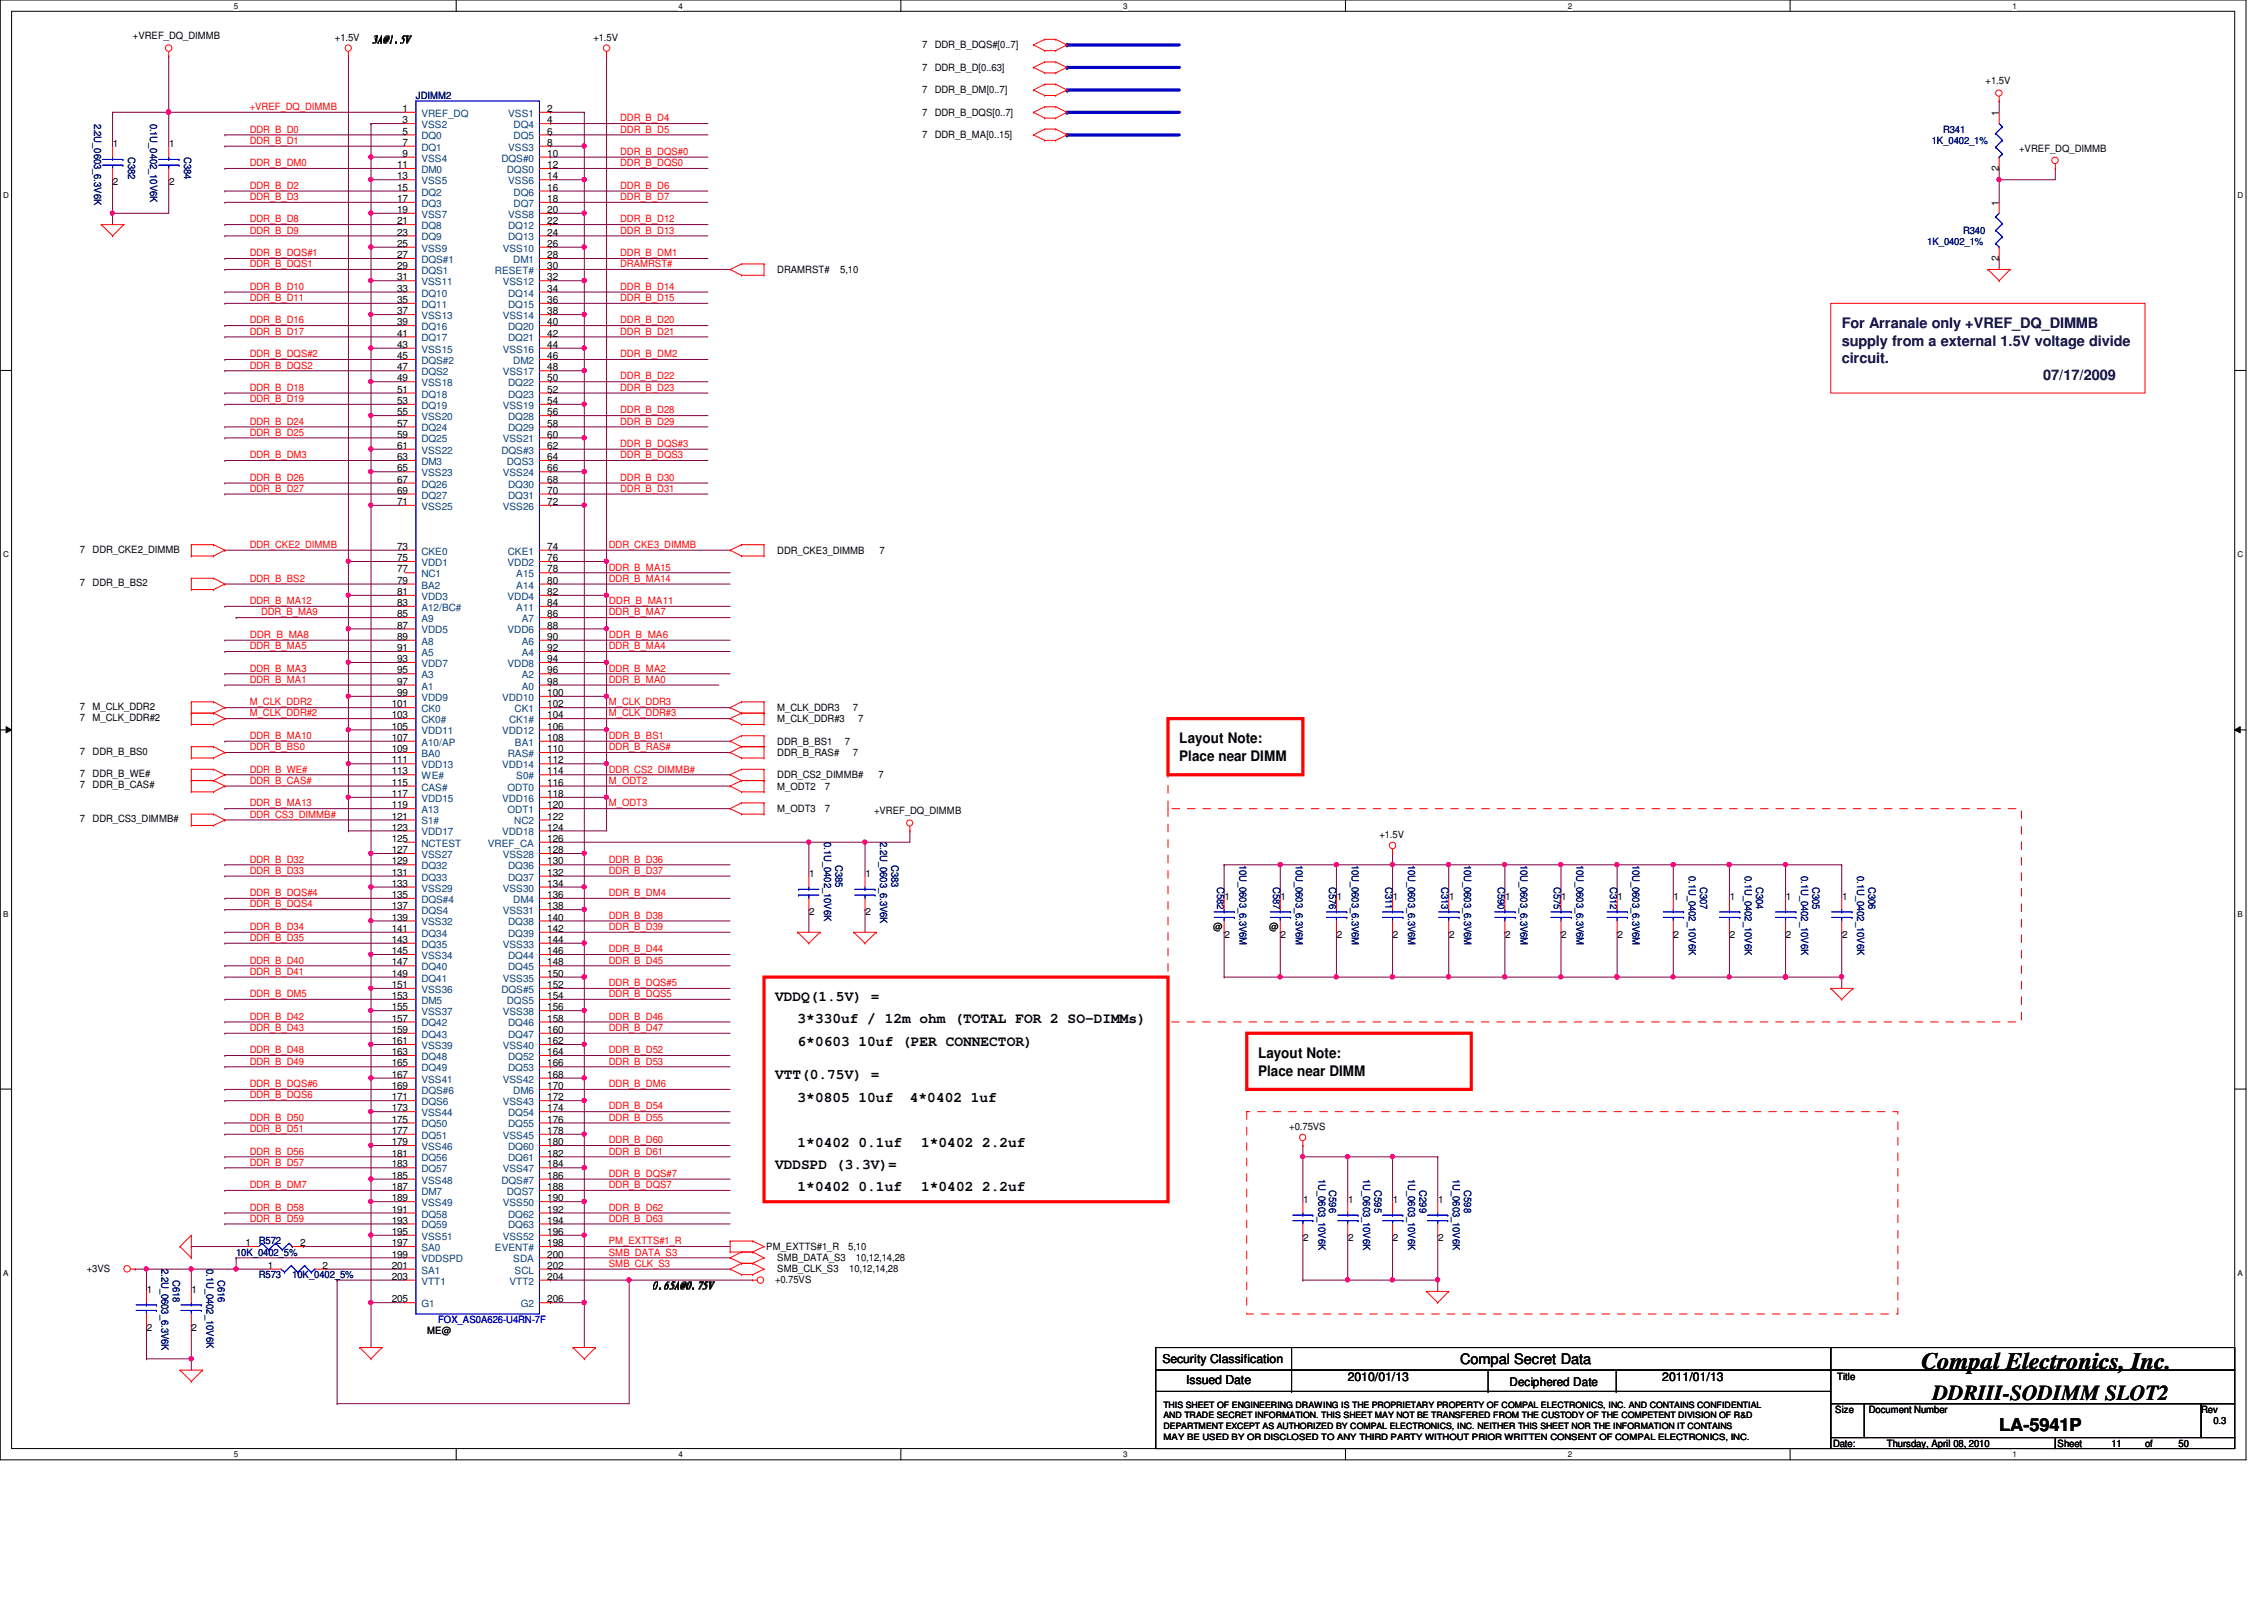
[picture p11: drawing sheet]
<svg xmlns="http://www.w3.org/2000/svg" width="297mm" height="210mm" viewBox="0 0 297 210" stroke-linecap="round" stroke-linejoin="round" font-family="sans-serif">
<defs><g id="words">
<text font-size="3.1" x="252.1" y="179.6">Compal Electronics, Inc.</text>
<text font-size="2.8" x="253.6" y="183.7">DDRIII-SODIMM SLOT2</text>
<text font-size="2.3" x="262.3" y="187.8">LA-5941P</text>
<g font-size="1.9" fill="#000040">
<text x="241.6" y="43.1">For Arranale only +VREF_DQ_DIMMB</text>
<text x="241.6" y="45.3">supply from a external 1.5V voltage divide</text>
<text x="241.6" y="47.6">circuit.</text>
<text x="268.1" y="49.9">07/17/2009</text>
</g>
<g font-size="1.9">
<text x="154.7" y="97.5">Layout Note:</text>
<text x="154.7" y="99.8">Place near DIMM</text>
<text x="101.7" y="131.3">VDDQ(1.5V) =</text>
<text x="104.6" y="134.2">3*330uf / 12m ohm (TOTAL FOR 2 SO-DIMMs)</text>
<text x="104.6" y="137.2">6*0603 10uf (PER CONNECTOR)</text>
<text x="101.7" y="141.6">VTT(0.75V) =</text>
<text x="165.1" y="138.8">Layout Note:</text>
<text x="165.1" y="141.1">Place near DIMM</text>
<text x="104.6" y="144.5">3*0805 10uf</text>
<text x="119.4" y="144.5">4*0402 1uf</text>
<text x="101.7" y="153.4">VDDSPD (3.3V)=</text>
<text x="104.6" y="150.4">1*0402 0.1uf</text>
<text x="120.9" y="150.4">1*0402 2.2uf</text>
<text x="104.6" y="156.3">1*0402 0.1uf</text>
<text x="120.9" y="156.3">1*0402 2.2uf</text>
<text x="191.6" y="178.9">Compal Secret Data</text>
</g>
<g font-size="1.6">
<text x="152.5" y="178.8">Security Classification</text>
<text x="155.6" y="181.6">Issued Date</text>
<text x="176.8" y="181.2">2010/01/13</text>
<text x="198" y="181.8">Deciphered Date</text>
<text x="218.1" y="181.2">2011/01/13</text>
</g>
<g font-size="1.3">
<text x="17.4" y="5.2">+VREF_DQ_DIMMB</text>
<text x="43.9" y="5.3">+1.5V</text>
<text x="48.8" y="5.5">3A@1.5V</text>
<text x="77.8" y="5.3">+1.5V</text>
<text x="121" y="6.3">7</text>
<text x="121" y="9.3">7</text>
<text x="122.6" y="6.3">DDR_B_DQS#[0..7]</text>
<text x="122.6" y="9.3">DDR_B_D[0..63]</text>
<text x="260.5" y="11">+1.5V</text>
<text x="52.8" y="14.7">1</text>
<text x="52.8" y="16.2">3</text>
<text x="52.8" y="17.7">5</text>
<text x="71.8" y="14.7">2</text>
<text x="71.8" y="16.2">4</text>
<text x="71.8" y="17.7">6</text>
<text x="121" y="12.2">7</text>
<text x="121" y="15.2">7</text>
<text x="122.6" y="12.2">DDR_B_DM[0..7]</text>
<text x="122.6" y="15.2">DDR_B_DQS[0..7]</text>
<text x="262.3" y="15.2" transform="rotate(-90 262.3 15.2)">1</text>
<text x="14.8" y="19.3">1</text>
<text x="22.2" y="19.3">1</text>
<text x="52.1" y="22.1">11</text>
<text x="52.1" y="23.5">13</text>
<text x="52.8" y="19.1">7</text>
<text x="52.8" y="20.6">9</text>
<text x="71.8" y="19.1">8</text>
<text x="71.8" y="20.6">10</text>
<text x="71.8" y="22.1">12</text>
<text x="71.8" y="23.5">14</text>
<text x="121" y="18.1">7</text>
<text x="122.6" y="18.1">DDR_B_MA[0..15]</text>
<text x="262.3" y="22.4" transform="rotate(-90 262.3 22.4)">2</text>
<text x="264.9" y="19.9">+VREF_DQ_DIMMB</text>
<text x="14.8" y="24.3">2</text>
<text x="22.2" y="24.3">2</text>
<text x="52.1" y="25">15</text>
<text x="52.1" y="26.5">17</text>
<text x="52.1" y="27.9">19</text>
<text x="52.1" y="29.4">21</text>
<text x="71.8" y="25">16</text>
<text x="71.8" y="26.5">18</text>
<text x="71.8" y="27.9">20</text>
<text x="71.8" y="29.4">22</text>
<text x="262.3" y="27" transform="rotate(-90 262.3 27)">1</text>
<text x="52.1" y="30.9">23</text>
<text x="52.1" y="32.4">25</text>
<text x="52.1" y="33.9">27</text>
<text x="52.1" y="35.3">29</text>
<text x="71.8" y="30.9">24</text>
<text x="71.8" y="32.4">26</text>
<text x="71.8" y="33.9">28</text>
<text x="71.8" y="35.3">30</text>
<text x="102" y="35.8">DRAMRST#</text>
<text x="110.2" y="35.8">5,10</text>
<text x="262.3" y="34.2" transform="rotate(-90 262.3 34.2)">2</text>
<text x="52.1" y="36.8">31</text>
<text x="52.1" y="38.3">33</text>
<text x="52.1" y="39.8">35</text>
<text x="52.1" y="41.2">37</text>
<text x="71.8" y="36.8">32</text>
<text x="71.8" y="38.3">34</text>
<text x="71.8" y="39.8">36</text>
<text x="71.8" y="41.2">38</text>
<text x="52.1" y="42.7">39</text>
<text x="52.1" y="44.2">41</text>
<text x="52.1" y="45.6">43</text>
<text x="52.1" y="47.1">45</text>
<text x="71.8" y="42.7">40</text>
<text x="71.8" y="44.2">42</text>
<text x="71.8" y="45.6">44</text>
<text x="71.8" y="47.1">46</text>
<text x="52.1" y="48.6">47</text>
<text x="52.1" y="50">49</text>
<text x="52.1" y="51.5">51</text>
<text x="52.1" y="53">53</text>
<text x="71.8" y="48.6">48</text>
<text x="71.8" y="50">50</text>
<text x="71.8" y="51.5">52</text>
<text x="71.8" y="53">54</text>
<text x="52.1" y="54.5">55</text>
<text x="52.1" y="56">57</text>
<text x="52.1" y="57.4">59</text>
<text x="52.1" y="58.9">61</text>
<text x="71.8" y="54.5">56</text>
<text x="71.8" y="56">58</text>
<text x="71.8" y="57.4">60</text>
<text x="71.8" y="58.9">62</text>
<text x="52.1" y="60.4">63</text>
<text x="52.1" y="61.8">65</text>
<text x="52.1" y="63.3">67</text>
<text x="52.1" y="64.8">69</text>
<text x="71.8" y="60.4">64</text>
<text x="71.8" y="61.8">66</text>
<text x="71.8" y="63.3">68</text>
<text x="71.8" y="64.8">70</text>
<text x="52.1" y="66.3">71</text>
<text x="71.8" y="66.3">72</text>
<text x="10.5" y="76.9">7</text>
<text x="10.5" y="72.5">7</text>
<text x="12.1" y="76.9">DDR_B_BS2</text>
<text x="12.1" y="72.5">DDR_CKE2_DIMMB</text>
<text x="52.1" y="72.1">73</text>
<text x="52.1" y="73.6">75</text>
<text x="52.1" y="75.1">77</text>
<text x="52.1" y="76.6">79</text>
<text x="71.8" y="72.1">74</text>
<text x="71.8" y="73.6">76</text>
<text x="71.8" y="75.1">78</text>
<text x="71.8" y="76.6">80</text>
<text x="102" y="72.6">DDR_CKE3_DIMMB</text>
<text x="115.4" y="72.6">7</text>
<text x="52.1" y="79.5">83</text>
<text x="52.1" y="81">85</text>
<text x="52.1" y="82.5">87</text>
<text x="52.1" y="83.9">89</text>
<text x="52.1" y="78.1">81</text>
<text x="71.8" y="79.5">84</text>
<text x="71.8" y="81">86</text>
<text x="71.8" y="82.5">88</text>
<text x="71.8" y="83.9">90</text>
<text x="71.8" y="78.1">82</text>
<text x="52.1" y="85.4">91</text>
<text x="52.1" y="86.9">93</text>
<text x="52.1" y="88.3">95</text>
<text x="52.1" y="89.8">97</text>
<text x="71.8" y="85.4">92</text>
<text x="71.8" y="86.9">94</text>
<text x="71.8" y="88.3">96</text>
<text x="71.8" y="89.8">98</text>
<text x="10.5" y="93.1">7</text>
<text x="10.5" y="94.6">7</text>
<text x="12.1" y="93.1">M_CLK_DDR2</text>
<text x="12.1" y="94.6">M_CLK_DDR#2</text>
<text x="51.4" y="92.8">101</text>
<text x="51.4" y="94.2">103</text>
<text x="51.4" y="95.7">105</text>
<text x="52.1" y="91.3">99</text>
<text x="71.8" y="91.3">100</text>
<text x="71.8" y="92.8">102</text>
<text x="71.8" y="94.2">104</text>
<text x="71.8" y="95.7">106</text>
<text x="102" y="93.3">M_CLK_DDR3</text>
<text x="102" y="94.7">M_CLK_DDR#3</text>
<text x="111.9" y="93.3">7</text>
<text x="112.6" y="94.7">7</text>
<text x="10.5" y="99">7</text>
<text x="10.5" y="102">7</text>
<text x="12.1" y="99">DDR_B_BS0</text>
<text x="12.1" y="102">DDR_B_WE#</text>
<text x="51.4" y="97.2">107</text>
<text x="51.4" y="98.7">109</text>
<text x="51.4" y="100.2">111</text>
<text x="51.4" y="101.6">113</text>
<text x="71.8" y="97.2">108</text>
<text x="71.8" y="98.7">110</text>
<text x="71.8" y="100.2">112</text>
<text x="71.8" y="101.6">114</text>
<text x="102" y="97.7">DDR_B_BS1</text>
<text x="102" y="99.1">DDR_B_RAS#</text>
<text x="110.8" y="97.7">7</text>
<text x="111.9" y="99.1">7</text>
<text x="10.5" y="103.4">7</text>
<text x="10.5" y="107.9">7</text>
<text x="12.1" y="103.4">DDR_B_CAS#</text>
<text x="12.1" y="107.9">DDR_CS3_DIMMB#</text>
<text x="51.4" y="103.1">115</text>
<text x="51.4" y="104.6">117</text>
<text x="51.4" y="106">119</text>
<text x="51.4" y="107.5">121</text>
<text x="71.8" y="103.1">116</text>
<text x="71.8" y="104.6">118</text>
<text x="71.8" y="106">120</text>
<text x="71.8" y="107.5">122</text>
<text x="102" y="102.1">DDR_CS2_DIMMB#</text>
<text x="102" y="103.6">M_ODT2</text>
<text x="102" y="106.5">M_ODT3</text>
<text x="108.2" y="103.6">7</text>
<text x="108.2" y="106.5">7</text>
<text x="114.7" y="106.8">+VREF_DQ_DIMMB</text>
<text x="115.3" y="102.1">7</text>
<text x="51.4" y="109">123</text>
<text x="51.4" y="110.4">125</text>
<text x="51.4" y="111.9">127</text>
<text x="51.4" y="113.4">129</text>
<text x="71.8" y="109">124</text>
<text x="71.8" y="110.4">126</text>
<text x="71.8" y="111.9">128</text>
<text x="71.8" y="113.4">130</text>
<text x="181" y="109.9">+1.5V</text>
<text x="51.4" y="114.9">131</text>
<text x="51.4" y="116.3">133</text>
<text x="51.4" y="117.8">135</text>
<text x="51.4" y="119.3">137</text>
<text x="71.8" y="114.9">132</text>
<text x="71.8" y="116.3">134</text>
<text x="71.8" y="117.8">136</text>
<text x="71.8" y="119.3">138</text>
<text x="106.2" y="115.1">1</text>
<text x="113.5" y="115.1">1</text>
<text x="160.7" y="118">1</text>
<text x="168" y="118">1</text>
<text x="175.4" y="118">1</text>
<text x="182.7" y="118">1</text>
<text x="190.1" y="118">1</text>
<text x="197.5" y="118">1</text>
<text x="204.8" y="118">1</text>
<text x="212.2" y="118">1</text>
<text x="219.6" y="118">1</text>
<text x="226.9" y="118">1</text>
<text x="234.3" y="118">1</text>
<text x="241.7" y="118">1</text>
<text x="51.4" y="120.8">139</text>
<text x="51.4" y="122.3">141</text>
<text x="51.4" y="123.7">143</text>
<text x="51.4" y="125.2">145</text>
<text x="71.8" y="120.8">140</text>
<text x="71.8" y="122.3">142</text>
<text x="71.8" y="123.7">144</text>
<text x="71.8" y="125.2">146</text>
<text x="106.2" y="120.1">2</text>
<text x="113.5" y="120.1">2</text>
<text x="159.2" y="122">@</text>
<text x="160.7" y="123">2</text>
<text x="166.5" y="122">@</text>
<text x="168" y="123">2</text>
<text x="175.4" y="123">2</text>
<text x="182.7" y="123">2</text>
<text x="190.1" y="123">2</text>
<text x="197.5" y="123">2</text>
<text x="204.8" y="123">2</text>
<text x="212.2" y="123">2</text>
<text x="219.6" y="123">2</text>
<text x="226.9" y="123">2</text>
<text x="234.3" y="123">2</text>
<text x="241.7" y="123">2</text>
<text x="51.4" y="126.7">147</text>
<text x="51.4" y="128.1">149</text>
<text x="51.4" y="129.6">151</text>
<text x="51.4" y="131.1">153</text>
<text x="71.8" y="126.7">148</text>
<text x="71.8" y="128.1">150</text>
<text x="71.8" y="129.6">152</text>
<text x="71.8" y="131.1">154</text>
<text x="51.4" y="132.5">155</text>
<text x="51.4" y="134">157</text>
<text x="51.4" y="135.5">159</text>
<text x="51.4" y="137">161</text>
<text x="71.8" y="132.5">156</text>
<text x="71.8" y="134">158</text>
<text x="71.8" y="135.5">160</text>
<text x="71.8" y="137">162</text>
<text x="51.4" y="138.4">163</text>
<text x="51.4" y="139.9">165</text>
<text x="51.4" y="141.4">167</text>
<text x="51.4" y="142.9">169</text>
<text x="71.8" y="138.4">164</text>
<text x="71.8" y="139.9">166</text>
<text x="71.8" y="141.4">168</text>
<text x="71.8" y="142.9">170</text>
<text x="51.4" y="144.4">171</text>
<text x="51.4" y="145.8">173</text>
<text x="51.4" y="147.3">175</text>
<text x="51.4" y="148.8">177</text>
<text x="71.8" y="144.4">172</text>
<text x="71.8" y="145.8">174</text>
<text x="71.8" y="147.3">176</text>
<text x="71.8" y="148.8">178</text>
<text x="169.2" y="148.2">+0.75VS</text>
<text x="51.4" y="150.2">179</text>
<text x="51.4" y="151.7">181</text>
<text x="51.4" y="153.2">183</text>
<text x="51.4" y="154.6">185</text>
<text x="71.8" y="150.2">180</text>
<text x="71.8" y="151.7">182</text>
<text x="71.8" y="153.2">184</text>
<text x="71.8" y="154.6">186</text>
<text x="51.4" y="156.1">187</text>
<text x="51.4" y="157.6">189</text>
<text x="51.4" y="159.1">191</text>
<text x="51.4" y="160.5">193</text>
<text x="71.8" y="156.1">188</text>
<text x="71.8" y="157.6">190</text>
<text x="71.8" y="159.1">192</text>
<text x="71.8" y="160.5">194</text>
<text x="171" y="157.8">1</text>
<text x="176.9" y="157.8">1</text>
<text x="182.7" y="157.8">1</text>
<text x="188.7" y="157.8">1</text>
<text x="11.4" y="166.9">+3VS</text>
<text x="32.2" y="163.5">1</text>
<text x="35.1" y="166.5">1</text>
<text x="39.4" y="163.5">2</text>
<text x="42.3" y="166.5">2</text>
<text x="51.4" y="162">195</text>
<text x="51.4" y="163.5">197</text>
<text x="51.4" y="165">199</text>
<text x="51.4" y="166.5">201</text>
<text x="51.4" y="167.9">203</text>
<text x="71.8" y="162">196</text>
<text x="71.8" y="163.5">198</text>
<text x="71.8" y="165">200</text>
<text x="71.8" y="166.5">202</text>
<text x="71.8" y="167.9">204</text>
<text x="100.5" y="164">PM_EXTTS#1_R</text>
<text x="102" y="165.4">SMB_DATA_S3</text>
<text x="102" y="166.9">SMB_CLK_S3</text>
<text x="111.3" y="164">5,10</text>
<text x="111.4" y="166.9">10,12,14,28</text>
<text x="112.3" y="165.4">10,12,14,28</text>
<text x="171" y="162.8">2</text>
<text x="176.9" y="162.8">2</text>
<text x="182.7" y="162.8">2</text>
<text x="188.7" y="162.8">2</text>
<text x="19.3" y="169.6">1</text>
<text x="25.1" y="169.6">1</text>
<text x="51.4" y="170.9">205</text>
<text x="71.8" y="170.9">206</text>
<text x="85.6" y="169">0.65A@0.75V</text>
<text x="101.7" y="168.3">+0.75VS</text>
<text x="19.3" y="174.6">2</text>
<text x="25.1" y="174.6">2</text>
<text x="56" y="175">ME@</text>
<text x="240.8" y="185.3">Size</text>
<text x="241" y="181.1">Title</text>
<text x="245.2" y="185.3">Document Number</text>
<text x="288.8" y="185.3">Rev</text>
<text x="240.5" y="189.8">Date:</text>
<text x="247.6" y="189.8">Thursday, April 08, 2010</text>
<text x="270" y="189.8">Sheet</text>
<text x="277" y="189.8">11</text>
<text x="281.4" y="189.8">of</text>
<text x="285.8" y="189.8">50</text>
<text x="290.4" y="186.8">0.3</text>
</g>
<g font-size="1.3" fill="#000080">
<text x="12.4" y="16.2" transform="rotate(90 12.4 16.2)">2.2U_0603_6.3V6K</text>
<text x="19.7" y="16.2" transform="rotate(90 19.7 16.2)">0.1U_0402_10V6K</text>
<text x="54.6" y="13">JDIMM2</text>
<text x="254.9" y="17.4">R341</text>
<text x="16.8" y="20.6" transform="rotate(90 16.8 20.6)">C382</text>
<text x="24.2" y="20.6" transform="rotate(90 24.2 20.6)">C384</text>
<text x="253.4" y="18.9">1K_0402_1%</text>
<text x="252.9" y="32.1">1K_0402_1%</text>
<text x="257.6" y="30.6">R340</text>
<text x="108.1" y="110.5" transform="rotate(90 108.1 110.5)">0.1U_0402_10V6K</text>
<text x="109.6" y="113.5" transform="rotate(90 109.6 113.5)">C385</text>
<text x="115.5" y="110.5" transform="rotate(90 115.5 110.5)">2.2U_0603_6.3V6K</text>
<text x="117" y="113.5" transform="rotate(90 117 113.5)">C383</text>
<text x="162.6" y="113.5" transform="rotate(90 162.6 113.5)">10U_0603_6.3V6M</text>
<text x="170" y="113.5" transform="rotate(90 170 113.5)">10U_0603_6.3V6M</text>
<text x="177.4" y="113.5" transform="rotate(90 177.4 113.5)">10U_0603_6.3V6M</text>
<text x="184.7" y="113.5" transform="rotate(90 184.7 113.5)">10U_0603_6.3V6M</text>
<text x="192.1" y="113.5" transform="rotate(90 192.1 113.5)">10U_0603_6.3V6M</text>
<text x="199.5" y="113.5" transform="rotate(90 199.5 113.5)">10U_0603_6.3V6M</text>
<text x="206.8" y="113.5" transform="rotate(90 206.8 113.5)">10U_0603_6.3V6M</text>
<text x="214.2" y="113.5" transform="rotate(90 214.2 113.5)">10U_0603_6.3V6M</text>
<text x="159.7" y="116.4" transform="rotate(90 159.7 116.4)">C582</text>
<text x="167" y="116.4" transform="rotate(90 167 116.4)">C587</text>
<text x="174.4" y="116.4" transform="rotate(90 174.4 116.4)">C576</text>
<text x="181.8" y="116.4" transform="rotate(90 181.8 116.4)">C311</text>
<text x="189.1" y="116.4" transform="rotate(90 189.1 116.4)">C313</text>
<text x="196.5" y="116.4" transform="rotate(90 196.5 116.4)">C590</text>
<text x="203.9" y="116.4" transform="rotate(90 203.9 116.4)">C575</text>
<text x="211.2" y="116.4" transform="rotate(90 211.2 116.4)">C312</text>
<text x="221.6" y="114.9" transform="rotate(90 221.6 114.9)">0.1U_0402_10V6K</text>
<text x="223.1" y="116.4" transform="rotate(90 223.1 116.4)">C307</text>
<text x="228.9" y="114.9" transform="rotate(90 228.9 114.9)">0.1U_0402_10V6K</text>
<text x="230.4" y="116.4" transform="rotate(90 230.4 116.4)">C304</text>
<text x="236.3" y="114.9" transform="rotate(90 236.3 114.9)">0.1U_0402_10V6K</text>
<text x="237.8" y="116.4" transform="rotate(90 237.8 116.4)">C305</text>
<text x="243.7" y="114.9" transform="rotate(90 243.7 114.9)">0.1U_0402_10V6K</text>
<text x="245.1" y="116.4" transform="rotate(90 245.1 116.4)">C306</text>
<text x="173" y="154.7" transform="rotate(90 173 154.7)">1U_0603_10V6K</text>
<text x="178.9" y="154.7" transform="rotate(90 178.9 154.7)">1U_0603_10V6K</text>
<text x="184.7" y="154.7" transform="rotate(90 184.7 154.7)">1U_0603_10V6K</text>
<text x="190.6" y="154.7" transform="rotate(90 190.6 154.7)">1U_0603_10V6K</text>
<text x="174.4" y="156.2" transform="rotate(90 174.4 156.2)">C596</text>
<text x="180.3" y="156.2" transform="rotate(90 180.3 156.2)">C595</text>
<text x="186.2" y="156.2" transform="rotate(90 186.2 156.2)">C299</text>
<text x="192.1" y="156.2" transform="rotate(90 192.1 156.2)">C598</text>
<text x="21.2" y="166.5" transform="rotate(90 21.2 166.5)">2.2U_0603_6.3V6K</text>
<text x="22.7" y="167.9" transform="rotate(90 22.7 167.9)">C618</text>
<text x="27.1" y="166.5" transform="rotate(90 27.1 166.5)">0.1U_0402_10V6K</text>
<text x="28.6" y="167.9" transform="rotate(90 28.6 167.9)">C616</text>
<text x="31" y="164.7">10K_0402_5%</text>
<text x="33.9" y="167.7">R573</text>
<text x="33.9" y="163.2">R572</text>
<text x="38.4" y="167.7">10K_0402_5%</text>
</g>
<g font-size="1.3" fill="#f00">
<text x="32.8" y="14.4">+VREF_DQ_DIMMB</text>
<text x="32.8" y="17.4">DDR_B_D0</text>
<text x="81.4" y="17.4">DDR_B_D5</text>
<text x="81.4" y="15.9">DDR_B_D4</text>
<text x="32.8" y="21.8">DDR_B_DM0</text>
<text x="32.8" y="18.9">DDR_B_D1</text>
<text x="81.4" y="20.3">DDR_B_DQS#0</text>
<text x="81.4" y="21.8">DDR_B_DQS0</text>
<text x="32.8" y="24.8">DDR_B_D2</text>
<text x="32.8" y="26.2">DDR_B_D3</text>
<text x="32.8" y="29.2">DDR_B_D8</text>
<text x="81.4" y="29.2">DDR_B_D12</text>
<text x="81.4" y="24.8">DDR_B_D6</text>
<text x="81.4" y="26.2">DDR_B_D7</text>
<text x="32.8" y="30.6">DDR_B_D9</text>
<text x="32.8" y="33.6">DDR_B_DQS#1</text>
<text x="32.8" y="35.1">DDR_B_DQS1</text>
<text x="81.4" y="33.6">DDR_B_DM1</text>
<text x="81.4" y="35.1">DRAMRST#</text>
<text x="81.4" y="30.6">DDR_B_D13</text>
<text x="32.8" y="38">DDR_B_D10</text>
<text x="32.8" y="39.5">DDR_B_D11</text>
<text x="81.4" y="38">DDR_B_D14</text>
<text x="81.4" y="39.5">DDR_B_D15</text>
<text x="32.8" y="42.4">DDR_B_D16</text>
<text x="32.8" y="46.9">DDR_B_DQS#2</text>
<text x="32.8" y="43.9">DDR_B_D17</text>
<text x="81.4" y="46.9">DDR_B_DM2</text>
<text x="81.4" y="42.4">DDR_B_D20</text>
<text x="81.4" y="43.9">DDR_B_D21</text>
<text x="32.8" y="52.7">DDR_B_D19</text>
<text x="32.8" y="48.3">DDR_B_DQS2</text>
<text x="32.8" y="51.3">DDR_B_D18</text>
<text x="81.4" y="49.8">DDR_B_D22</text>
<text x="81.4" y="51.3">DDR_B_D23</text>
<text x="32.8" y="57.1">DDR_B_D25</text>
<text x="32.8" y="55.7">DDR_B_D24</text>
<text x="81.4" y="54.2">DDR_B_D28</text>
<text x="81.4" y="55.7">DDR_B_D29</text>
<text x="81.4" y="58.6">DDR_B_DQS#3</text>
<text x="32.8" y="63.1">DDR_B_D26</text>
<text x="32.8" y="64.5">DDR_B_D27</text>
<text x="32.8" y="60.1">DDR_B_DM3</text>
<text x="81.4" y="64.5">DDR_B_D31</text>
<text x="81.4" y="63.1">DDR_B_D30</text>
<text x="81.4" y="60.1">DDR_B_DQS3</text>
<text x="32.8" y="71.9">DDR_CKE2_DIMMB</text>
<text x="79.9" y="71.9">DDR_CKE3_DIMMB</text>
<text x="32.8" y="76.3">DDR_B_BS2</text>
<text x="79.9" y="74.8">DDR_B_MA15</text>
<text x="79.9" y="76.3">DDR_B_MA14</text>
<text x="32.8" y="79.2">DDR_B_MA12</text>
<text x="32.8" y="83.7">DDR_B_MA8</text>
<text x="34.2" y="80.7">DDR_B_MA9</text>
<text x="79.9" y="80.7">DDR_B_MA7</text>
<text x="79.9" y="83.7">DDR_B_MA6</text>
<text x="79.9" y="79.2">DDR_B_MA11</text>
<text x="32.8" y="88.1">DDR_B_MA3</text>
<text x="32.8" y="89.6">DDR_B_MA1</text>
<text x="32.8" y="85.2">DDR_B_MA5</text>
<text x="79.9" y="89.6">DDR_B_MA0</text>
<text x="79.9" y="85.2">DDR_B_MA4</text>
<text x="79.9" y="88.1">DDR_B_MA2</text>
<text x="32.8" y="92.5">M_CLK_DDR2</text>
<text x="32.8" y="94">M_CLK_DDR#2</text>
<text x="79.9" y="92.5">M_CLK_DDR3</text>
<text x="79.9" y="94">M_CLK_DDR#3</text>
<text x="32.8" y="101.3">DDR_B_WE#</text>
<text x="32.8" y="96.9">DDR_B_MA10</text>
<text x="32.8" y="98.4">DDR_B_BS0</text>
<text x="79.9" y="96.9">DDR_B_BS1</text>
<text x="79.9" y="98.4">DDR_B_RAS#</text>
<text x="79.9" y="101.3">DDR_CS2_DIMMB#</text>
<text x="32.8" y="107.3">DDR_CS3_DIMMB#</text>
<text x="32.8" y="102.8">DDR_B_CAS#</text>
<text x="32.8" y="105.8">DDR_B_MA13</text>
<text x="79.9" y="102.8">M_ODT2</text>
<text x="79.9" y="105.8">M_ODT3</text>
<text x="32.8" y="113.2">DDR_B_D32</text>
<text x="79.9" y="113.2">DDR_B_D36</text>
<text x="32.8" y="119">DDR_B_DQS4</text>
<text x="32.8" y="114.6">DDR_B_D33</text>
<text x="32.8" y="117.6">DDR_B_DQS#4</text>
<text x="79.9" y="117.6">DDR_B_DM4</text>
<text x="79.9" y="114.6">DDR_B_D37</text>
<text x="32.8" y="123.4">DDR_B_D35</text>
<text x="32.8" y="122">DDR_B_D34</text>
<text x="79.9" y="122">DDR_B_D39</text>
<text x="79.9" y="124.9">DDR_B_D44</text>
<text x="79.9" y="120.5">DDR_B_D38</text>
<text x="32.8" y="130.8">DDR_B_DM5</text>
<text x="32.8" y="126.4">DDR_B_D40</text>
<text x="32.8" y="127.9">DDR_B_D41</text>
<text x="79.9" y="129.4">DDR_B_DQS#5</text>
<text x="79.9" y="130.8">DDR_B_DQS5</text>
<text x="79.9" y="126.4">DDR_B_D45</text>
<text x="32.8" y="133.8">DDR_B_D42</text>
<text x="32.8" y="135.3">DDR_B_D43</text>
<text x="79.9" y="133.8">DDR_B_D46</text>
<text x="79.9" y="135.3">DDR_B_D47</text>
<text x="32.8" y="142.6">DDR_B_DQS#6</text>
<text x="32.8" y="139.7">DDR_B_D49</text>
<text x="32.8" y="138.2">DDR_B_D48</text>
<text x="79.9" y="142.6">DDR_B_DM6</text>
<text x="79.9" y="138.2">DDR_B_D52</text>
<text x="79.9" y="139.7">DDR_B_D53</text>
<text x="32.8" y="144.1">DDR_B_DQS6</text>
<text x="32.8" y="148.5">DDR_B_D51</text>
<text x="32.8" y="147">DDR_B_D50</text>
<text x="79.9" y="145.5">DDR_B_D54</text>
<text x="79.9" y="150">DDR_B_D60</text>
<text x="79.9" y="147">DDR_B_D55</text>
<text x="32.8" y="152.9">DDR_B_D57</text>
<text x="32.8" y="155.9">DDR_B_DM7</text>
<text x="32.8" y="151.5">DDR_B_D56</text>
<text x="79.9" y="155.9">DDR_B_DQS7</text>
<text x="79.9" y="154.4">DDR_B_DQS#7</text>
<text x="79.9" y="151.5">DDR_B_D61</text>
<text x="32.8" y="160.3">DDR_B_D59</text>
<text x="32.8" y="158.8">DDR_B_D58</text>
<text x="79.9" y="160.3">DDR_B_D63</text>
<text x="79.9" y="158.8">DDR_B_D62</text>
<text x="79.9" y="166.2">SMB_CLK_S3</text>
<text x="79.9" y="164.7">SMB_DATA_S3</text>
<text x="79.9" y="163.2">PM_EXTTS#1_R</text>
</g>
<g font-size="1.3" fill="#004080">
<text x="55.3" y="15.3">VREF_DQ</text>
<text x="55.3" y="16.8">VSS2</text>
<text x="66.7" y="15.3">VSS1</text>
<text x="67.4" y="16.8">DQ4</text>
<text x="55.3" y="18.3">DQ0</text>
<text x="55.3" y="19.8">DQ1</text>
<text x="55.3" y="21.2">VSS4</text>
<text x="55.3" y="22.7">DM0</text>
<text x="65.8" y="21.2">DQS#0</text>
<text x="66.5" y="22.7">DQS0</text>
<text x="66.7" y="19.8">VSS3</text>
<text x="67.4" y="18.3">DQ5</text>
<text x="55.3" y="24.2">VSS5</text>
<text x="55.3" y="25.7">DQ2</text>
<text x="55.3" y="27.1">DQ3</text>
<text x="55.3" y="28.6">VSS7</text>
<text x="66.7" y="24.2">VSS6</text>
<text x="66.7" y="28.6">VSS8</text>
<text x="67.4" y="25.7">DQ6</text>
<text x="67.4" y="27.1">DQ7</text>
<text x="55.3" y="30.1">DQ8</text>
<text x="55.3" y="31.5">DQ9</text>
<text x="55.3" y="33">VSS9</text>
<text x="55.3" y="34.5">DQS#1</text>
<text x="55.3" y="35.9">DQS1</text>
<text x="64.9" y="35.9">RESET#</text>
<text x="66" y="33">VSS10</text>
<text x="66.7" y="30.1">DQ12</text>
<text x="66.7" y="31.5">DQ13</text>
<text x="67.3" y="34.5">DM1</text>
<text x="55.3" y="37.4">VSS11</text>
<text x="55.3" y="38.9">DQ10</text>
<text x="55.3" y="40.4">DQ11</text>
<text x="55.3" y="41.9">VSS13</text>
<text x="66" y="37.4">VSS12</text>
<text x="66" y="41.9">VSS14</text>
<text x="66.7" y="38.9">DQ14</text>
<text x="66.7" y="40.4">DQ15</text>
<text x="55.3" y="43.3">DQ16</text>
<text x="55.3" y="44.8">DQ17</text>
<text x="55.3" y="46.3">VSS15</text>
<text x="55.3" y="47.8">DQS#2</text>
<text x="66" y="46.3">VSS16</text>
<text x="66.7" y="43.3">DQ20</text>
<text x="66.7" y="44.8">DQ21</text>
<text x="67.3" y="47.8">DM2</text>
<text x="55.3" y="49.2">DQS2</text>
<text x="55.3" y="50.7">VSS18</text>
<text x="55.3" y="52.2">DQ18</text>
<text x="55.3" y="53.6">DQ19</text>
<text x="66" y="49.2">VSS17</text>
<text x="66" y="53.6">VSS19</text>
<text x="66.7" y="50.7">DQ22</text>
<text x="66.7" y="52.2">DQ23</text>
<text x="55.3" y="55.1">VSS20</text>
<text x="55.3" y="56.6">DQ24</text>
<text x="55.3" y="58">DQ25</text>
<text x="55.3" y="59.5">VSS22</text>
<text x="65.8" y="59.5">DQS#3</text>
<text x="66" y="58">VSS21</text>
<text x="66.7" y="55.1">DQ28</text>
<text x="66.7" y="56.6">DQ29</text>
<text x="55.3" y="61">DM3</text>
<text x="55.3" y="62.5">VSS23</text>
<text x="55.3" y="64">DQ26</text>
<text x="55.3" y="65.4">DQ27</text>
<text x="66" y="62.5">VSS24</text>
<text x="66.5" y="61">DQS3</text>
<text x="66.7" y="64">DQ30</text>
<text x="66.7" y="65.4">DQ31</text>
<text x="55.3" y="66.9">VSS25</text>
<text x="66" y="66.9">VSS26</text>
<text x="55.3" y="72.8">CKE0</text>
<text x="55.3" y="74.3">VDD1</text>
<text x="55.3" y="75.7">NC1</text>
<text x="55.3" y="77.2">BA2</text>
<text x="66.6" y="74.3">VDD2</text>
<text x="66.6" y="72.8">CKE1</text>
<text x="67.7" y="75.7">A15</text>
<text x="67.7" y="77.2">A14</text>
<text x="55.3" y="80.1">A12/BC#</text>
<text x="55.3" y="81.6">A9</text>
<text x="55.3" y="83.1">VDD5</text>
<text x="55.3" y="78.7">VDD3</text>
<text x="66.6" y="83.1">VDD6</text>
<text x="66.6" y="78.7">VDD4</text>
<text x="67.7" y="80.1">A11</text>
<text x="68.4" y="81.6">A7</text>
<text x="55.3" y="84.6">A8</text>
<text x="55.3" y="86.1">A5</text>
<text x="55.3" y="87.5">VDD7</text>
<text x="55.3" y="89">A3</text>
<text x="66.6" y="87.5">VDD8</text>
<text x="68.4" y="84.6">A6</text>
<text x="68.4" y="86.1">A4</text>
<text x="68.4" y="89">A2</text>
<text x="55.3" y="90.5">A1</text>
<text x="55.3" y="91.9">VDD9</text>
<text x="55.3" y="93.4">CK0</text>
<text x="55.3" y="94.9">CK0#</text>
<text x="65.9" y="91.9">VDD10</text>
<text x="66.8" y="94.9">CK1#</text>
<text x="67.5" y="93.4">CK1</text>
<text x="68.4" y="90.5">A0</text>
<text x="55.3" y="96.4">VDD11</text>
<text x="55.3" y="97.8">A10/AP</text>
<text x="55.3" y="99.3">BA0</text>
<text x="55.3" y="100.8">VDD13</text>
<text x="65.9" y="96.4">VDD12</text>
<text x="65.9" y="100.8">VDD14</text>
<text x="66.6" y="99.3">RAS#</text>
<text x="67.6" y="97.8">BA1</text>
<text x="55.3" y="102.2">WE#</text>
<text x="55.3" y="103.7">CAS#</text>
<text x="55.3" y="105.2">VDD15</text>
<text x="55.3" y="106.7">A13</text>
<text x="65.9" y="105.2">VDD16</text>
<text x="66.6" y="103.7">ODT0</text>
<text x="66.6" y="106.7">ODT1</text>
<text x="67.7" y="102.2">S0#</text>
<text x="55.3" y="108.2">S1#</text>
<text x="55.3" y="109.6">VDD17</text>
<text x="55.3" y="111.1">NCTEST</text>
<text x="55.3" y="112.6">VSS27</text>
<text x="64" y="111.1">VREF_CA</text>
<text x="65.9" y="109.6">VDD18</text>
<text x="66" y="112.6">VSS28</text>
<text x="67.5" y="108.2">NC2</text>
<text x="55.3" y="114">DQ32</text>
<text x="55.3" y="115.5">DQ33</text>
<text x="55.3" y="117">VSS29</text>
<text x="55.3" y="118.4">DQS#4</text>
<text x="55.3" y="119.9">DQS4</text>
<text x="66" y="117">VSS30</text>
<text x="66" y="119.9">VSS31</text>
<text x="66.7" y="114">DQ36</text>
<text x="66.7" y="115.5">DQ37</text>
<text x="67.3" y="118.4">DM4</text>
<text x="55.3" y="121.4">VSS32</text>
<text x="55.3" y="122.9">DQ34</text>
<text x="55.3" y="124.3">DQ35</text>
<text x="55.3" y="125.8">VSS34</text>
<text x="66" y="124.3">VSS33</text>
<text x="66.7" y="121.4">DQ38</text>
<text x="66.7" y="122.9">DQ39</text>
<text x="66.7" y="125.8">DQ44</text>
<text x="55.3" y="127.3">DQ40</text>
<text x="55.3" y="128.8">DQ41</text>
<text x="55.3" y="130.3">VSS36</text>
<text x="55.3" y="131.7">DM5</text>
<text x="65.8" y="130.3">DQS#5</text>
<text x="66" y="128.8">VSS35</text>
<text x="66.5" y="131.7">DQS5</text>
<text x="66.7" y="127.3">DQ45</text>
<text x="55.3" y="133.2">VSS37</text>
<text x="55.3" y="134.7">DQ42</text>
<text x="55.3" y="136.1">DQ43</text>
<text x="55.3" y="137.6">VSS39</text>
<text x="66" y="133.2">VSS38</text>
<text x="66" y="137.6">VSS40</text>
<text x="66.7" y="134.7">DQ46</text>
<text x="66.7" y="136.1">DQ47</text>
<text x="55.3" y="139.1">DQ48</text>
<text x="55.3" y="140.5">DQ49</text>
<text x="55.3" y="142">VSS41</text>
<text x="55.3" y="143.5">DQS#6</text>
<text x="66" y="142">VSS42</text>
<text x="66.7" y="139.1">DQ52</text>
<text x="66.7" y="140.5">DQ53</text>
<text x="67.3" y="143.5">DM6</text>
<text x="55.3" y="145">DQS6</text>
<text x="55.3" y="146.4">VSS44</text>
<text x="55.3" y="147.9">DQ50</text>
<text x="55.3" y="149.4">DQ51</text>
<text x="66" y="145">VSS43</text>
<text x="66" y="149.4">VSS45</text>
<text x="66.7" y="146.4">DQ54</text>
<text x="66.7" y="147.9">DQ55</text>
<text x="55.3" y="150.9">VSS46</text>
<text x="55.3" y="152.4">DQ56</text>
<text x="55.3" y="153.8">DQ57</text>
<text x="55.3" y="155.3">VSS48</text>
<text x="65.8" y="155.3">DQS#7</text>
<text x="66" y="153.8">VSS47</text>
<text x="66.7" y="150.9">DQ60</text>
<text x="66.7" y="152.4">DQ61</text>
<text x="55.3" y="156.8">DM7</text>
<text x="55.3" y="158.2">VSS49</text>
<text x="55.3" y="159.7">DQ58</text>
<text x="55.3" y="161.2">DQ59</text>
<text x="66" y="158.2">VSS50</text>
<text x="66.5" y="156.8">DQS7</text>
<text x="66.7" y="159.7">DQ62</text>
<text x="66.7" y="161.2">DQ63</text>
<text x="55.3" y="162.6">VSS51</text>
<text x="55.3" y="164.1">SA0</text>
<text x="55.3" y="165.6">VDDSPD</text>
<text x="55.3" y="167.1">SA1</text>
<text x="64.9" y="164.1">EVENT#</text>
<text x="66" y="162.6">VSS52</text>
<text x="67.3" y="165.6">SDA</text>
<text x="67.5" y="167.1">SCL</text>
<text x="55.3" y="168.5">VTT1</text>
<text x="55.3" y="171.5">G1</text>
<text x="66.8" y="168.5">VTT2</text>
<text x="68.3" y="171.5">G2</text>
</g>
<text font-size="1.3" fill="#00f" x="57.5" y="173.6">FOX_AS0A626-U4RN-7F</text>
<g font-size="1.1">
<text x="30.7" y="1.1">5</text>
<text x="89" y="1.1">4</text>
<text x="147.4" y="1.1">3</text>
<text x="205.7" y="1.1">2</text>
<text x="264" y="1.1">1</text>
<text x=".4" y="26">D</text>
<text x="293.6" y="26">D</text>
<text x=".4" y="73.1">C</text>
<text x="293.6" y="73.1">C</text>
<text x=".4" y="120.3">B</text>
<text x="293.6" y="120.3">B</text>
<text x=".4" y="167.4">A</text>
<text x="293.6" y="167.4">A</text>
<text x="152.7" y="184.7">THIS SHEET OF ENGINEERING DRAWING IS THE PROPRIETARY PROPERTY OF COMPAL ELECTRONICS, INC. AND CONTAINS CONFIDENTIAL</text>
<text x="30.7" y="191.2">5</text>
<text x="89" y="191.2">4</text>
<text x="147.4" y="191.2">3</text>
<text x="152.7" y="187.5">DEPARTMENT EXCEPT AS AUTHORIZED BY COMPAL ELECTRONICS, INC. NEITHER THIS SHEET NOR THE INFORMATION IT CONTAINS</text>
<text x="152.7" y="188.8">MAY BE USED BY OR DISCLOSED TO ANY THIRD PARTY WITHOUT PRIOR WRITTEN CONSENT OF COMPAL ELECTRONICS, INC.</text>
<text x="152.7" y="186.1">AND TRADE SECRET INFORMATION. THIS SHEET MAY NOT BE TRANSFERED FROM THE CUSTODY OF THE COMPETENT DIVISION OF R&amp;D</text>
<text x="205.7" y="191.2">2</text>
<text x="264" y="191.2">1</text>
</g>
</g></defs>
<path d="M0 0h294.7v191.5h-294.7zM1.5 1.5h291.7v188.5h-291.7z" fill="none" stroke="#000" stroke-width=".13"/>
<g fill="#fff">
<path d="M30.7 .2h.6v1.2h-.6z"/>
<path d="M30.7 190.2h.6v1.2h-.6z"/>
</g>
<path d="M59.9 0v1.5M59.9 190v1.5" fill="none" stroke="#000" stroke-width=".13"/>
<g fill="#fff">
<path d="M89 .2h.6v1.2h-.6z"/>
<path d="M89 190.2h.6v1.2h-.6z"/>
</g>
<path d="M118.2 0v1.5M118.2 190v1.5" fill="none" stroke="#000" stroke-width=".13"/>
<g fill="#fff">
<path d="M147.4 .2h.6v1.2h-.6z"/>
<path d="M147.4 190.2h.6v1.2h-.6z"/>
</g>
<path d="M176.5 0v1.5M176.5 190v1.5" fill="none" stroke="#000" stroke-width=".13"/>
<g fill="#fff">
<path d="M205.7 .2h.6v1.2h-.6z"/>
<path d="M205.7 190.2h.6v1.2h-.6z"/>
</g>
<path d="M234.9 0v1.5M234.9 190v1.5" fill="none" stroke="#000" stroke-width=".13"/>
<g fill="#fff">
<path d="M264 .2h.6v1.2h-.6z"/>
<path d="M264 190.2h.6v1.2h-.6z"/>
<path d="M.4 25h.8v1.2h-.8z"/>
<path d="M293.6 25h.7v1.2h-.7z"/>
<path d="M.4 72.1h.8v1.2h-.8z"/>
<path d="M293.6 72.1h.7v1.2h-.7z"/>
</g>
<path d="M0 48.6h1.5M293.2 48.6h1.5" fill="none" stroke="#000" stroke-width=".13"/>
<g fill="#fff">
<path d="M.4 119.3h.7v1.2h-.7z"/>
<path d="M293.6 119.3h.7v1.2h-.7z"/>
</g>
<path d="M0 95.8h1.5M.8 95.3l.7 .5-.7 .3zM293.2 95.8l.7-.5v.8zM293.2 95.8h1.5" fill="none" stroke="#000" stroke-width=".13"/>
<path d="M.8 95.3l.7 .5-.7 .3zM293.2 95.8l.7-.5v.8z" fill="#000"/>
<g fill="#fff">
<path d="M.4 166.4h.7v1.2h-.7z"/>
<path d="M293.6 166.4h.7v1.2h-.7z"/>
</g>
<path d="M0 142.9h1.5M293.2 142.9h1.5" fill="none" stroke="#000" stroke-width=".13"/>
<path d="M140 17.7h14.7" fill="none" stroke="#00f" stroke-width=".42"/>
<circle cx="140" cy="17.7" r=".21" fill="#00f"/>
<path d="M140 8.8h14.7" fill="none" stroke="#00f" stroke-width=".42"/>
<circle cx="140" cy="8.8" r=".21" fill="#00f"/>
<path d="M140 11.8h14.7" fill="none" stroke="#00f" stroke-width=".42"/>
<circle cx="140" cy="11.8" r=".21" fill="#00f"/>
<path d="M140 14.7h14.7" fill="none" stroke="#00f" stroke-width=".42"/>
<circle cx="140" cy="14.7" r=".21" fill="#00f"/>
<path d="M140 5.9h14.7" fill="none" stroke="#00f" stroke-width=".42"/>
<circle cx="140" cy="5.9" r=".21" fill="#00f"/>
<g fill="none" stroke="#800040" stroke-width=".13">
<path d="M22.1 14.7h.1M22.1 14.7h31M72.2 17.7h.1M72.2 17.7h20.7M29.5 25.1h.1M29.5 25.1h23.6M72.2 38.3h.1M72.2 20.6h.1M72.2 29.5h.1M72.2 25.1h.1M72.2 22.1h.1M72.2 36.8h.1"/>
<path d="M72.2 33.9h.1M72.2 25.1h20.7M72.2 38.3h20.7M72.2 20.6h20.7M72.2 29.5h20.7M72.2 22.1h20.7M72.2 36.8h4.5M72.2 33.9h20.7M29.5 57.4h.1M29.5 57.4h23.6M72.2 50.1h.1M72.2 47.2h.1"/>
<path d="M72.2 50.1h20.7M72.2 47.2h20.7M29.5 63.4h.1M29.5 63.4h23.6M72.2 64.8h.1M72.2 64.8h20.7M72.2 109h.1M72.2 109h7.4M25.1 163.5h.1M25.1 163.5h7.4M39.8 163.5h.1M39.8 163.5h13.3"/>
<path d="M82.5 167.9h.1M82.5 167.9h16.3"/>
</g>
<circle cx="22.1" cy="14.7" r=".29" fill="#f0f"/>
<circle cx="22.1" cy="14.7" r=".29" fill="none" stroke="#f0f" stroke-width=".13"/>
<g fill="none" stroke="#800040" stroke-width=".13">
<path d="M29.5 17.7h.1M29.5 17.7h23.6M72.2 16.2h.1M72.2 16.2h20.7M29.5 22.1h.1M29.5 22.1h23.6M29.5 53h.1M29.5 48.6h.1M29.5 53h23.6M29.5 48.6h23.6M72.2 54.5h.1M72.2 54.5h20.7"/>
<path d="M72.2 63.4h.1M72.2 60.4h.1M72.2 63.4h20.7M72.2 60.4h20.7M79.6 78.1h.1M79.6 78.1v4.4M17.7 166.5h.1M17.7 166.5h1.5M19.2 166.5h.1M19.2 166.5v2.9M25.1 166.5h.1M25.1 166.5v2.9"/>
<path d="M44.2 167.9h.1M44.2 167.9v16.2"/>
</g>
<circle cx="79.6" cy="78.1" r=".29" fill="#f0f"/>
<circle cx="79.6" cy="78.1" r=".29" fill="none" stroke="#f0f" stroke-width=".13"/>
<path d="M79.6 95.8h.1M79.6 95.8v4.4" fill="none" stroke="#800040" stroke-width=".13"/>
<circle cx="79.6" cy="95.7" r=".29" fill="#f0f"/>
<circle cx="79.6" cy="95.7" r=".29" fill="none" stroke="#f0f" stroke-width=".13"/>
<path d="M79.6 86.9h.1M79.6 86.9v4.5" fill="none" stroke="#800040" stroke-width=".13"/>
<circle cx="79.6" cy="86.9" r=".29" fill="#f0f"/>
<circle cx="79.6" cy="86.9" r=".29" fill="none" stroke="#f0f" stroke-width=".13"/>
<g fill="none" stroke="#800040" stroke-width=".13">
<path d="M29.5 19.2h.1M29.5 19.2h23.6M29.5 38.3h.1M29.5 26.5h.1M29.5 30.9h.1M29.5 38.3h23.6M29.5 26.5h23.6M29.5 30.9h23.6M72.2 35.3h.1M72.2 26.5h.1M72.2 30.9h.1M72.2 26.5h20.7"/>
<path d="M72.2 35.3h23.6M72.2 30.9h20.7M29.5 42.7h.1M29.5 42.7h23.6M72.2 56h.1M72.2 42.7h.1M72.2 42.7h20.7M72.2 56h20.7M29.5 64.8h.1M29.5 60.4h.1M29.5 64.8h23.6M29.5 60.4h23.6"/>
<path d="M19.2 166.5h.1M19.2 166.5h5.9"/>
</g>
<circle cx="19.2" cy="166.5" r=".29" fill="#f0f"/>
<circle cx="19.2" cy="166.5" r=".29" fill="none" stroke="#f0f" stroke-width=".13"/>
<path d="M29.5 33.9h.1M29.5 33.9h23.6M48.7 36.8h.1M48.7 36.8h4.4M72.2 44.2h.1M72.2 44.2h20.7M76.7 66.3h.1M76.7 66.3v45.7" fill="none" stroke="#800040" stroke-width=".13"/>
<circle cx="76.6" cy="66.3" r=".29" fill="#f0f"/>
<circle cx="76.6" cy="66.3" r=".29" fill="none" stroke="#f0f" stroke-width=".13"/>
<g fill="none" stroke="#800040" stroke-width=".13">
<path d="M29.5 39.8h.1M29.5 29.5h.1M29.5 35.3h.1M29.5 39.8h23.6M29.5 29.5h23.6M29.5 35.3h23.6M72.2 39.8h.1M72.2 39.8h20.7M29.5 56h.1M29.5 51.6h.1M29.5 47.2h.1M29.5 44.2h.1"/>
<path d="M29.5 56h23.6M29.5 51.6h23.6M29.5 47.2h23.6M29.5 44.2h23.6M72.2 51.6h.1M72.2 58.9h.1M72.2 51.6h20.7M72.2 58.9h20.7M72.2 144.4h.1M72.2 144.4h4.5M25.1 166.5h.1M25.1 166.5h10.3"/>
<path d="M31 166.5h.1"/>
</g>
<circle cx="31" cy="166.5" r=".29" fill="#f0f"/>
<circle cx="31" cy="166.5" r=".29" fill="none" stroke="#f0f" stroke-width=".13"/>
<circle cx="25.1" cy="166.5" r=".29" fill="#f0f"/>
<circle cx="25.1" cy="166.5" r=".29" fill="none" stroke="#f0f" stroke-width=".13"/>
<path d="M14.8 14.7h.1M14.8 14.7v4.5M14.8 14.7h7.3M22.1 14.7h.1M22.1 14.7v4.5M22.1 23.6h.1M22.1 23.6v4.4" fill="none" stroke="#800040" stroke-width=".13"/>
<circle cx="22.1" cy="14.7" r=".29" fill="#f0f"/>
<circle cx="22.1" cy="14.7" r=".29" fill="none" stroke="#f0f" stroke-width=".13"/>
<path d="M22.1 7.4h.1M22.1 7.4v7.3M219.5 113.5h.1M219.5 113.5h7.4M170.9 150.3h.1M170.9 150.3v1.5" fill="none" stroke="#800040" stroke-width=".13"/>
<circle cx="226.9" cy="113.4" r=".29" fill="#f0f"/>
<circle cx="226.9" cy="113.4" r=".29" fill="none" stroke="#f0f" stroke-width=".13"/>
<circle cx="219.5" cy="113.4" r=".29" fill="#f0f"/>
<circle cx="219.5" cy="113.4" r=".29" fill="none" stroke="#f0f" stroke-width=".13"/>
<path d="M190.1 113.5h.1M190.1 113.5v4.4M204.8 113.5h.1M204.8 113.5h7.4M182.7 122.3h.1M182.7 122.3v5.9" fill="none" stroke="#800040" stroke-width=".13"/>
<circle cx="204.8" cy="113.4" r=".29" fill="#f0f"/>
<circle cx="204.8" cy="113.4" r=".29" fill="none" stroke="#f0f" stroke-width=".13"/>
<path d="M234.3 113.5h.1M234.3 113.5h7.3" fill="none" stroke="#800040" stroke-width=".13"/>
<circle cx="234.2" cy="113.4" r=".29" fill="#f0f"/>
<circle cx="234.2" cy="113.4" r=".29" fill="none" stroke="#f0f" stroke-width=".13"/>
<path d="M48.7 23.6h.1M48.7 23.6v4.4M170.9 151.8h.1M170.9 151.8v5.8" fill="none" stroke="#800040" stroke-width=".13"/>
<circle cx="48.6" cy="23.6" r=".29" fill="#f0f"/>
<circle cx="48.6" cy="23.6" r=".29" fill="none" stroke="#f0f" stroke-width=".13"/>
<path d="M219.5 128.2h.1M219.5 128.2h7.4" fill="none" stroke="#800040" stroke-width=".13"/>
<circle cx="219.5" cy="128.2" r=".29" fill="#f0f"/>
<circle cx="219.5" cy="128.2" r=".29" fill="none" stroke="#f0f" stroke-width=".13"/>
<path d="M170.9 151.8h.1M170.9 151.8h5.9M182.7 151.8h.1M182.7 151.8v5.8M72.2 167.9h.1M72.2 167.9h10.3" fill="none" stroke="#800040" stroke-width=".13"/>
<circle cx="170.9" cy="151.7" r=".29" fill="#f0f"/>
<circle cx="170.9" cy="151.7" r=".29" fill="none" stroke="#f0f" stroke-width=".13"/>
<path d="M48.7 32.4h.1M48.7 32.4h4.4M76.7 112h.1M76.7 112v4.4M188.6 151.8h.1M188.6 151.8v5.8" fill="none" stroke="#800040" stroke-width=".13"/>
<circle cx="76.6" cy="111.9" r=".29" fill="#f0f"/>
<circle cx="76.6" cy="111.9" r=".29" fill="none" stroke="#f0f" stroke-width=".13"/>
<path d="M48.7 58.9h.1M48.7 58.9v3M212.2 122.3h.1M212.2 122.3v5.9M72.2 153.2h.1M72.2 153.2h4.5" fill="none" stroke="#800040" stroke-width=".13"/>
<circle cx="48.6" cy="58.9" r=".29" fill="#f0f"/>
<circle cx="48.6" cy="58.9" r=".29" fill="none" stroke="#f0f" stroke-width=".13"/>
<path d="M14.8 28h.1M14.8 28v1.5M72.2 28h.1M72.2 28h4.5M76.7 119.3h.1M76.7 119.3v4.4M197.4 122.3h.1M197.4 122.3v5.9M176.8 151.8h.1M176.8 151.8v5.8M170.9 162.1h.1M170.9 162.1v5.8" fill="none" stroke="#800040" stroke-width=".13"/>
<circle cx="76.6" cy="119.3" r=".29" fill="#f0f"/>
<circle cx="76.6" cy="119.3" r=".29" fill="none" stroke="#f0f" stroke-width=".13"/>
<path d="M76.7 41.3h.1M76.7 41.3v4.4" fill="none" stroke="#800040" stroke-width=".13"/>
<circle cx="76.6" cy="41.2" r=".29" fill="#f0f"/>
<circle cx="76.6" cy="41.2" r=".29" fill="none" stroke="#f0f" stroke-width=".13"/>
<path d="M82.5 167.9h.1M82.5 167.9v16.2" fill="none" stroke="#800040" stroke-width=".13"/>
<circle cx="82.5" cy="167.9" r=".29" fill="#f0f"/>
<circle cx="82.5" cy="167.9" r=".29" fill="none" stroke="#f0f" stroke-width=".13"/>
<path d="M48.7 16.2h.1M48.7 16.2v4.4M72.2 14.7h.1M72.2 14.7h4.5M72.2 23.6h.1M72.2 23.6h4.5M48.7 41.3h.1M48.7 41.3h4.4M182.7 167.9h.1M182.7 167.9h5.9" fill="none" stroke="#800040" stroke-width=".13"/>
<circle cx="188.6" cy="167.9" r=".29" fill="#f0f"/>
<circle cx="188.6" cy="167.9" r=".29" fill="none" stroke="#f0f" stroke-width=".13"/>
<circle cx="182.7" cy="167.9" r=".29" fill="#f0f"/>
<circle cx="182.7" cy="167.9" r=".29" fill="none" stroke="#f0f" stroke-width=".13"/>
<path d="M176.8 151.8h.1M176.8 151.8h5.9" fill="none" stroke="#800040" stroke-width=".13"/>
<circle cx="176.8" cy="151.7" r=".29" fill="#f0f"/>
<circle cx="176.8" cy="151.7" r=".29" fill="none" stroke="#f0f" stroke-width=".13"/>
<path d="M72.2 32.4h.1M72.2 32.4h4.5M48.7 66.3h.1M48.7 66.3h4.4M234.3 128.2h.1M234.3 128.2h7.3M44.2 184.1h.1M44.2 184.1h38.3" fill="none" stroke="#800040" stroke-width=".13"/>
<circle cx="234.2" cy="128.2" r=".29" fill="#f0f"/>
<circle cx="234.2" cy="128.2" r=".29" fill="none" stroke="#f0f" stroke-width=".13"/>
<path d="M48.7 54.5h.1M48.7 45.7h.1M48.7 54.5h4.4M48.7 45.7v4.4M72.2 61.9h.1M72.2 61.9h4.5" fill="none" stroke="#800040" stroke-width=".13"/>
<circle cx="48.6" cy="45.7" r=".29" fill="#f0f"/>
<circle cx="48.6" cy="45.7" r=".29" fill="none" stroke="#f0f" stroke-width=".13"/>
<path d="M72.2 19.2h.1M72.2 19.2h4.5M76.7 45.7h.1M76.7 45.7v2.9M19.2 173.9h.1M19.2 173.9v4.4M25.1 173.9h.1M25.1 173.9v4.4M76.7 170.9h.1M76.7 170.9v5.9" fill="none" stroke="#800040" stroke-width=".13"/>
<circle cx="76.6" cy="45.7" r=".29" fill="#f0f"/>
<circle cx="76.6" cy="45.7" r=".29" fill="none" stroke="#f0f" stroke-width=".13"/>
<path d="M76.7 57.4h.1M76.7 57.4v4.5M76.7 132.6h.1M76.7 132.6v4.4" fill="none" stroke="#800040" stroke-width=".13"/>
<circle cx="76.6" cy="57.4" r=".29" fill="#f0f"/>
<circle cx="76.6" cy="57.4" r=".29" fill="none" stroke="#f0f" stroke-width=".13"/>
<path d="M79.6 91.4h.1M79.6 91.4v4.4" fill="none" stroke="#800040" stroke-width=".13"/>
<circle cx="79.6" cy="91.3" r=".29" fill="#f0f"/>
<circle cx="79.6" cy="91.3" r=".29" fill="none" stroke="#f0f" stroke-width=".13"/>
<path d="M182.7 113.5h.1M182.7 113.5h7.4" fill="none" stroke="#800040" stroke-width=".13"/>
<circle cx="190" cy="113.4" r=".29" fill="#f0f"/>
<circle cx="190" cy="113.4" r=".29" fill="none" stroke="#f0f" stroke-width=".13"/>
<circle cx="182.7" cy="113.4" r=".29" fill="#f0f"/>
<circle cx="182.7" cy="113.4" r=".29" fill="none" stroke="#f0f" stroke-width=".13"/>
<path d="M72.2 123.7h.1M72.2 123.7h4.5M76.7 157.6h.1M76.7 157.6v4.5" fill="none" stroke="#800040" stroke-width=".13"/>
<circle cx="76.6" cy="157.6" r=".29" fill="#f0f"/>
<circle cx="76.6" cy="157.6" r=".29" fill="none" stroke="#f0f" stroke-width=".13"/>
<path d="M48.7 23.6h.1M48.7 23.6h4.4M72.2 41.3h.1M72.2 41.3h4.5M76.7 48.6h.1M76.7 48.6v4.4M72.2 91.4h.1M72.2 91.4h7.4" fill="none" stroke="#800040" stroke-width=".13"/>
<circle cx="76.6" cy="48.6" r=".29" fill="#f0f"/>
<circle cx="76.6" cy="48.6" r=".29" fill="none" stroke="#f0f" stroke-width=".13"/>
<path d="M197.4 113.5h.1M197.4 113.5h7.4" fill="none" stroke="#800040" stroke-width=".13"/>
<circle cx="197.4" cy="113.4" r=".29" fill="#f0f"/>
<circle cx="197.4" cy="113.4" r=".29" fill="none" stroke="#f0f" stroke-width=".13"/>
<path d="M48.7 54.5h.1M48.7 54.5v4.4" fill="none" stroke="#800040" stroke-width=".13"/>
<circle cx="48.6" cy="54.5" r=".29" fill="#f0f"/>
<circle cx="48.6" cy="54.5" r=".29" fill="none" stroke="#f0f" stroke-width=".13"/>
<path d="M190.1 128.2h.1M190.1 128.2h7.3" fill="none" stroke="#800040" stroke-width=".13"/>
<circle cx="190" cy="128.2" r=".29" fill="#f0f"/>
<circle cx="190" cy="128.2" r=".29" fill="none" stroke="#f0f" stroke-width=".13"/>
<path d="M76.7 123.7h.1M76.7 123.7v4.5M72.2 157.6h.1M72.2 157.6h4.5" fill="none" stroke="#800040" stroke-width=".13"/>
<circle cx="76.6" cy="123.7" r=".29" fill="#f0f"/>
<circle cx="76.6" cy="123.7" r=".29" fill="none" stroke="#f0f" stroke-width=".13"/>
<path d="M72.2 48.6h.1M72.2 48.6h4.5M212.2 113.5h.1M212.2 113.5v4.4M241.6 122.3h.1M241.6 122.3v5.9M182.7 162.1h.1M182.7 162.1v5.8" fill="none" stroke="#800040" stroke-width=".13"/>
<circle cx="241.6" cy="128.2" r=".29" fill="#f0f"/>
<circle cx="241.6" cy="128.2" r=".29" fill="none" stroke="#f0f" stroke-width=".13"/>
<path d="M197.4 113.5h.1M197.4 113.5v4.4M204.8 128.2h.1M204.8 128.2h7.4" fill="none" stroke="#800040" stroke-width=".13"/>
<circle cx="212.1" cy="128.2" r=".29" fill="#f0f"/>
<circle cx="212.1" cy="128.2" r=".29" fill="none" stroke="#f0f" stroke-width=".13"/>
<circle cx="204.8" cy="128.2" r=".29" fill="#f0f"/>
<circle cx="204.8" cy="128.2" r=".29" fill="none" stroke="#f0f" stroke-width=".13"/>
<path d="M79.6 73.7h.1M79.6 73.7v4.4" fill="none" stroke="#800040" stroke-width=".13"/>
<circle cx="79.6" cy="73.6" r=".29" fill="#f0f"/>
<circle cx="79.6" cy="73.6" r=".29" fill="none" stroke="#f0f" stroke-width=".13"/>
<path d="M72.2 78.1h.1M72.2 78.1h7.4M204.8 113.5h.1M204.8 113.5v4.4M212.2 113.5h.1M212.2 113.5h7.3M204.8 122.3h.1M204.8 122.3v5.9M170.9 167.9h.1M170.9 167.9h5.9" fill="none" stroke="#800040" stroke-width=".13"/>
<circle cx="212.1" cy="113.4" r=".29" fill="#f0f"/>
<circle cx="212.1" cy="113.4" r=".29" fill="none" stroke="#f0f" stroke-width=".13"/>
<path d="M48.7 20.6h.1M48.7 32.4h.1M48.7 20.6h4.4M48.7 32.4v4.4M72.2 82.5h.1M72.2 82.5h7.4M241.6 113.5h.1M241.6 113.5v4.4" fill="none" stroke="#800040" stroke-width=".13"/>
<circle cx="48.6" cy="32.4" r=".29" fill="#f0f"/>
<circle cx="48.6" cy="32.4" r=".29" fill="none" stroke="#f0f" stroke-width=".13"/>
<path d="M76.7 36.8h.1M76.7 36.8v4.5" fill="none" stroke="#800040" stroke-width=".13"/>
<circle cx="76.6" cy="36.8" r=".29" fill="#f0f"/>
<circle cx="76.6" cy="36.8" r=".29" fill="none" stroke="#f0f" stroke-width=".13"/>
<path d="M48.7 16.2h.1M48.7 16.2h4.4M72.2 100.2h.1M72.2 100.2h7.4M72.2 137h.1M72.2 137h4.5M212.2 128.2h.1M212.2 128.2h7.3" fill="none" stroke="#800040" stroke-width=".13"/>
<circle cx="212.1" cy="128.2" r=".29" fill="#f0f"/>
<circle cx="212.1" cy="128.2" r=".29" fill="none" stroke="#f0f" stroke-width=".13"/>
<path d="M76.7 148.8h.1M76.7 148.8v4.4" fill="none" stroke="#800040" stroke-width=".13"/>
<circle cx="76.6" cy="148.8" r=".29" fill="#f0f"/>
<circle cx="76.6" cy="148.8" r=".29" fill="none" stroke="#f0f" stroke-width=".13"/>
<path d="M48.7 45.7h.1M48.7 45.7h4.4M79.6 100.2h.1M79.6 100.2v4.4" fill="none" stroke="#800040" stroke-width=".13"/>
<circle cx="79.6" cy="100.2" r=".29" fill="#f0f"/>
<circle cx="79.6" cy="100.2" r=".29" fill="none" stroke="#f0f" stroke-width=".13"/>
<path d="M72.2 73.7h.1M72.2 73.7h7.4M76.7 141.4h.1M76.7 141.4v3" fill="none" stroke="#800040" stroke-width=".13"/>
<circle cx="76.6" cy="141.4" r=".29" fill="#f0f"/>
<circle cx="76.6" cy="141.4" r=".29" fill="none" stroke="#f0f" stroke-width=".13"/>
<path d="M76.7 19.2h.1M76.7 19.2v4.4" fill="none" stroke="#800040" stroke-width=".13"/>
<circle cx="76.6" cy="19.2" r=".29" fill="#f0f"/>
<circle cx="76.6" cy="19.2" r=".29" fill="none" stroke="#f0f" stroke-width=".13"/>
<path d="M48.7 28h.1M48.7 28v4.4M72.2 162.1h.1M72.2 162.1h4.5" fill="none" stroke="#800040" stroke-width=".13"/>
<circle cx="48.6" cy="28" r=".29" fill="#f0f"/>
<circle cx="48.6" cy="28" r=".29" fill="none" stroke="#f0f" stroke-width=".13"/>
<path d="M48.7 28h.1M48.7 28h4.4M190.1 113.5h.1M190.1 113.5h7.3" fill="none" stroke="#800040" stroke-width=".13"/>
<circle cx="190" cy="113.4" r=".29" fill="#f0f"/>
<circle cx="190" cy="113.4" r=".29" fill="none" stroke="#f0f" stroke-width=".13"/>
<path d="M76.7 28h.1M76.7 28v4.4" fill="none" stroke="#800040" stroke-width=".13"/>
<circle cx="76.6" cy="28" r=".29" fill="#f0f"/>
<circle cx="76.6" cy="28" r=".29" fill="none" stroke="#f0f" stroke-width=".13"/>
<path d="M79.6 104.6h.1M79.6 104.6v4.4" fill="none" stroke="#800040" stroke-width=".13"/>
<circle cx="79.6" cy="104.6" r=".29" fill="#f0f"/>
<circle cx="79.6" cy="104.6" r=".29" fill="none" stroke="#f0f" stroke-width=".13"/>
<g fill="none" stroke="#800040" stroke-width=".13">
<path d="M76.7 14.7h.1M76.7 14.7v4.5M48.7 36.8h.1M48.7 36.8v4.5M72.2 57.4h.1M72.2 57.4h4.5M72.2 95.8h.1M72.2 95.8h7.4M182.7 112h.1M182.7 112v1.5M234.3 113.5h.1M234.3 113.5v4.4"/>
<path d="M190.1 122.3h.1M190.1 122.3v5.9"/>
</g>
<circle cx="48.6" cy="36.8" r=".29" fill="#f0f"/>
<circle cx="48.6" cy="36.8" r=".29" fill="none" stroke="#f0f" stroke-width=".13"/>
<path d="M197.4 128.2h.1M197.4 128.2h7.4" fill="none" stroke="#800040" stroke-width=".13"/>
<circle cx="197.4" cy="128.2" r=".29" fill="#f0f"/>
<circle cx="197.4" cy="128.2" r=".29" fill="none" stroke="#f0f" stroke-width=".13"/>
<path d="M72.2 45.7h.1M72.2 45.7h4.5M76.7 137h.1M76.7 137v4.4" fill="none" stroke="#800040" stroke-width=".13"/>
<circle cx="76.6" cy="137" r=".29" fill="#f0f"/>
<circle cx="76.6" cy="137" r=".29" fill="none" stroke="#f0f" stroke-width=".13"/>
<path d="M79.6 82.5h.1M79.6 82.5v4.4" fill="none" stroke="#800040" stroke-width=".13"/>
<circle cx="79.6" cy="82.5" r=".29" fill="#f0f"/>
<circle cx="79.6" cy="82.5" r=".29" fill="none" stroke="#f0f" stroke-width=".13"/>
<path d="M72.2 104.6h.1M72.2 104.6h7.4M226.9 113.5h.1M226.9 113.5h7.4M72.2 141.4h.1M72.2 141.4h4.5" fill="none" stroke="#800040" stroke-width=".13"/>
<circle cx="226.9" cy="113.4" r=".29" fill="#f0f"/>
<circle cx="226.9" cy="113.4" r=".29" fill="none" stroke="#f0f" stroke-width=".13"/>
<path d="M76.7 32.4h.1M76.7 32.4v4.4" fill="none" stroke="#800040" stroke-width=".13"/>
<circle cx="76.6" cy="32.4" r=".29" fill="#f0f"/>
<circle cx="76.6" cy="32.4" r=".29" fill="none" stroke="#f0f" stroke-width=".13"/>
<path d="M14.8 23.6h.1M14.8 23.6v4.4M48.7 50.1h.1M48.7 50.1v4.4" fill="none" stroke="#800040" stroke-width=".13"/>
<circle cx="48.6" cy="50.1" r=".29" fill="#f0f"/>
<circle cx="48.6" cy="50.1" r=".29" fill="none" stroke="#f0f" stroke-width=".13"/>
<path d="M48.7 61.9h.1M48.7 61.9h4.4M72.2 86.9h.1M72.2 86.9h7.4M226.9 128.2h.1M226.9 128.2h7.4" fill="none" stroke="#800040" stroke-width=".13"/>
<circle cx="234.2" cy="128.2" r=".29" fill="#f0f"/>
<circle cx="234.2" cy="128.2" r=".29" fill="none" stroke="#f0f" stroke-width=".13"/>
<circle cx="226.9" cy="128.2" r=".29" fill="#f0f"/>
<circle cx="226.9" cy="128.2" r=".29" fill="none" stroke="#f0f" stroke-width=".13"/>
<path d="M182.7 128.2h.1M182.7 128.2h7.4M241.6 128.2h.1M241.6 128.2v1.5" fill="none" stroke="#800040" stroke-width=".13"/>
<circle cx="182.7" cy="128.2" r=".29" fill="#f0f"/>
<circle cx="182.7" cy="128.2" r=".29" fill="none" stroke="#f0f" stroke-width=".13"/>
<path d="M48.7 50.1h.1M48.7 50.1h4.4M76.7 61.9h.1M76.7 61.9v4.4M72.2 119.3h.1M72.2 112h.1M72.2 119.3h4.5M72.2 112h4.5" fill="none" stroke="#800040" stroke-width=".13"/>
<circle cx="76.6" cy="61.9" r=".29" fill="#f0f"/>
<circle cx="76.6" cy="61.9" r=".29" fill="none" stroke="#f0f" stroke-width=".13"/>
<path d="M19.2 178.3h.1M19.2 178.3h5.9" fill="none" stroke="#800040" stroke-width=".13"/>
<circle cx="25.1" cy="178.2" r=".29" fill="#f0f"/>
<circle cx="25.1" cy="178.2" r=".29" fill="none" stroke="#f0f" stroke-width=".13"/>
<path d="M76.7 23.6h.1M76.7 23.6v4.4M219.5 122.3h.1M219.5 122.3v5.9M234.3 122.3h.1M234.3 122.3v5.9M25.1 178.3h.1M25.1 178.3v1.4" fill="none" stroke="#800040" stroke-width=".13"/>
<circle cx="76.6" cy="23.6" r=".29" fill="#f0f"/>
<circle cx="76.6" cy="23.6" r=".29" fill="none" stroke="#f0f" stroke-width=".13"/>
<path d="M14.8 28h.1M14.8 28h7.3" fill="none" stroke="#800040" stroke-width=".13"/>
<circle cx="14.7" cy="28" r=".29" fill="#f0f"/>
<circle cx="14.7" cy="28" r=".29" fill="none" stroke="#f0f" stroke-width=".13"/>
<path d="M76.7 116.4h.1M76.7 116.4v2.9" fill="none" stroke="#800040" stroke-width=".13"/>
<circle cx="76.6" cy="116.3" r=".29" fill="#f0f"/>
<circle cx="76.6" cy="116.3" r=".29" fill="none" stroke="#f0f" stroke-width=".13"/>
<path d="M48.7 20.6h.1M48.7 20.6v3M48.7 58.9h.1M48.7 58.9h4.4" fill="none" stroke="#800040" stroke-width=".13"/>
<circle cx="48.6" cy="20.6" r=".29" fill="#f0f"/>
<circle cx="48.6" cy="20.6" r=".29" fill="none" stroke="#f0f" stroke-width=".13"/>
<path d="M79.6 7.4h.1M79.6 7.4v66.3M226.9 113.5h.1M226.9 113.5v4.4M72.2 148.8h.1M72.2 148.8h4.5M76.7 153.2h.1M76.7 153.2v4.4" fill="none" stroke="#800040" stroke-width=".13"/>
<circle cx="76.6" cy="153.2" r=".29" fill="#f0f"/>
<circle cx="76.6" cy="153.2" r=".29" fill="none" stroke="#f0f" stroke-width=".13"/>
<path d="M76.7 53h.1M76.7 53v4.4" fill="none" stroke="#800040" stroke-width=".13"/>
<circle cx="76.6" cy="53" r=".29" fill="#f0f"/>
<circle cx="76.6" cy="53" r=".29" fill="none" stroke="#f0f" stroke-width=".13"/>
<path d="M226.9 122.3h.1M226.9 122.3v5.9M76.7 144.4h.1M76.7 144.4v4.4M176.8 167.9h.1M176.8 167.9h5.9" fill="none" stroke="#800040" stroke-width=".13"/>
<circle cx="76.6" cy="144.4" r=".29" fill="#f0f"/>
<circle cx="76.6" cy="144.4" r=".29" fill="none" stroke="#f0f" stroke-width=".13"/>
<path d="M72.2 53h.1M72.2 53h4.5M72.2 128.2h.1M72.2 128.2h4.5" fill="none" stroke="#800040" stroke-width=".13"/>
<circle cx="76.6" cy="128.2" r=".29" fill="#f0f"/>
<circle cx="76.6" cy="128.2" r=".29" fill="none" stroke="#f0f" stroke-width=".13"/>
<path d="M48.7 41.3h.1M48.7 41.3v4.4M188.6 162.1h.1M188.6 167.9h.1M188.6 162.1v7.3" fill="none" stroke="#800040" stroke-width=".13"/>
<circle cx="48.6" cy="41.2" r=".29" fill="#f0f"/>
<circle cx="48.6" cy="41.2" r=".29" fill="none" stroke="#f0f" stroke-width=".13"/>
<path d="M72.2 66.3h.1M72.2 66.3h4.5M219.5 113.5h.1M219.5 113.5v4.4M176.8 162.1h.1M176.8 162.1v5.8" fill="none" stroke="#800040" stroke-width=".13"/>
<circle cx="176.8" cy="167.9" r=".29" fill="#f0f"/>
<circle cx="176.8" cy="167.9" r=".29" fill="none" stroke="#f0f" stroke-width=".13"/>
<path d="M48.7 61.9h.1M48.7 61.9v4.4M72.2 116.4h.1M72.2 116.4h4.5M182.7 113.5h.1M182.7 113.5v4.4" fill="none" stroke="#800040" stroke-width=".13"/>
<circle cx="48.6" cy="61.9" r=".29" fill="#f0f"/>
<circle cx="48.6" cy="61.9" r=".29" fill="none" stroke="#f0f" stroke-width=".13"/>
<path d="M182.7 151.8h.1M182.7 151.8h5.9" fill="none" stroke="#800040" stroke-width=".13"/>
<circle cx="182.7" cy="151.7" r=".29" fill="#f0f"/>
<circle cx="182.7" cy="151.7" r=".29" fill="none" stroke="#f0f" stroke-width=".13"/>
<path d="M160.6 113.5h.1M160.6 113.5v4.4M160.6 113.5h7.4M175.3 113.5h.1M175.3 113.5h7.4M175.3 113.5v4.4" fill="none" stroke="#800040" stroke-width=".13"/>
<circle cx="175.3" cy="113.4" r=".29" fill="#f0f"/>
<circle cx="175.3" cy="113.4" r=".29" fill="none" stroke="#f0f" stroke-width=".13"/>
<path d="M168 113.5h.1M168 113.5v4.4M160.6 122.3h.1M160.6 128.2h.1M160.6 122.3v5.9M160.6 128.2h7.4M175.3 122.3h.1M175.3 122.3v5.9" fill="none" stroke="#800040" stroke-width=".13"/>
<circle cx="175.3" cy="128.2" r=".29" fill="#f0f"/>
<circle cx="175.3" cy="128.2" r=".29" fill="none" stroke="#f0f" stroke-width=".13"/>
<path d="M168 113.5h.1M168 113.5h7.3M168 122.3h.1M168 122.3v5.9M175.3 128.2h.1M175.3 128.2h7.4" fill="none" stroke="#800040" stroke-width=".13"/>
<circle cx="167.9" cy="113.4" r=".29" fill="#f0f"/>
<circle cx="167.9" cy="113.4" r=".29" fill="none" stroke="#f0f" stroke-width=".13"/>
<path d="M168 128.2h.1M168 128.2h7.3" fill="none" stroke="#800040" stroke-width=".13"/>
<circle cx="167.9" cy="128.2" r=".29" fill="#f0f"/>
<circle cx="167.9" cy="128.2" r=".29" fill="none" stroke="#f0f" stroke-width=".13"/>
<path d="M72.2 132.6h.1M72.2 132.6h4.5" fill="none" stroke="#800040" stroke-width=".13"/>
<circle cx="76.6" cy="132.6" r=".29" fill="#f0f"/>
<circle cx="76.6" cy="132.6" r=".29" fill="none" stroke="#f0f" stroke-width=".13"/>
<path d="M106.1 110.5h.1M106.1 110.5h7.4M113.5 110.5h.1M113.5 119.3h.1M113.5 110.5v4.4M113.5 119.3v3" fill="none" stroke="#800040" stroke-width=".13"/>
<circle cx="113.5" cy="110.5" r=".29" fill="#f0f"/>
<circle cx="113.5" cy="110.5" r=".29" fill="none" stroke="#f0f" stroke-width=".13"/>
<circle cx="106.1" cy="110.5" r=".29" fill="#f0f"/>
<circle cx="106.1" cy="110.5" r=".29" fill="none" stroke="#f0f" stroke-width=".13"/>
<g fill="none" stroke="#800040" stroke-width=".13">
<path d="M72.2 75.1h.1M72.2 72.2h.1M72.2 76.6h.1M72.2 79.5h.1M72.2 75.1h23.6M72.2 72.2h23.6M72.2 76.6h23.6M72.2 79.5h23.6M72.2 97.2h.1M72.2 81h.1M72.2 89.9h.1M72.2 98.7h.1"/>
<path d="M72.2 84h.1M72.2 85.5h.1M72.2 92.8h.1M72.2 94.3h.1M72.2 88.4h.1M72.2 97.2h23.6M72.2 81h23.6M72.2 89.9h22.1M72.2 98.7h23.6M72.2 84h23.6M72.2 85.5h23.6M72.2 92.8h23.6"/>
<path d="M72.2 94.3h23.6M72.2 88.4h23.6M72.2 113.5h.1M72.2 117.9h.1M72.2 101.6h.1M72.2 103.1h.1M72.2 114.9h.1M72.2 106.1h.1M72.2 110.5h.1M72.2 113.5h23.6M72.2 117.9h23.6M72.2 101.6h23.6"/>
<path d="M72.2 103.1h23.6M72.2 114.9h23.6M72.2 106.1h23.6M72.2 110.5h33.9M106.1 110.5h.1M106.1 119.3h.1M106.1 110.5v4.4M106.1 119.3v3M113.5 110.5h.1M119.4 109h.1M119.4 109v1.5h-5.9M72.2 122.3h.1"/>
<path d="M72.2 134.1h.1M72.2 129.7h.1M72.2 125.2h.1M72.2 138.5h.1M72.2 131.1h.1M72.2 126.7h.1M72.2 140h.1M72.2 135.6h.1M72.2 120.8h.1M72.2 122.3h23.6M72.2 134.1h23.6M72.2 129.7h23.6"/>
<path d="M72.2 125.2h23.6M72.2 138.5h23.6M72.2 131.1h23.6M72.2 126.7h23.6M72.2 140h23.6M72.2 135.6h23.6M72.2 120.8h23.6M72.2 142.9h.1M72.2 156.2h.1M72.2 154.7h.1M72.2 145.8h.1M72.2 150.3h.1"/>
<path d="M72.2 147.3h.1M72.2 159.1h.1M72.2 151.8h.1M72.2 142.9h23.6M72.2 156.2h23.6M72.2 154.7h23.6M72.2 145.8h23.6M72.2 150.3h23.6M72.2 147.3h23.6M72.2 159.1h23.6M72.2 151.8h23.6M72.2 160.6h.1"/>
<path d="M72.2 166.5h.1M72.2 165h.1M72.2 163.5h.1M72.2 170.9h.1M72.2 160.6h23.6M72.2 166.5h23.6M72.2 165h23.6M72.2 163.5h23.6M72.2 170.9h4.5"/>
</g>
<circle cx="76.6" cy="170.9" r=".29" fill="#f0f"/>
<circle cx="76.6" cy="170.9" r=".29" fill="none" stroke="#f0f" stroke-width=".13"/>
<g fill="none" stroke="#800040" stroke-width=".13">
<path d="M29.5 79.5h.1M29.5 72.2h.1M29.5 76.6h.1M29.5 79.5h23.6M29.5 72.2h23.6M29.5 76.6h23.6M29.5 88.4h.1M29.5 84h.1M29.5 97.2h.1M29.5 89.9h.1M29.5 98.7h.1M29.5 85.5h.1"/>
<path d="M29.5 92.8h.1M29.5 94.3h.1M29.5 88.4h23.6M29.5 84h23.6M29.5 97.2h23.6M29.5 89.9h23.6M29.5 98.7h23.6M29.5 85.5h23.6M29.5 92.8h23.6M29.5 94.3h23.6M31 81h.1M31 81h22.1"/>
<path d="M29.5 119.3h.1M29.5 107.6h.1M29.5 101.6h.1M29.5 114.9h.1M29.5 117.9h.1M29.5 103.1h.1M29.5 113.5h.1M29.5 106.1h.1M29.5 119.3h23.6M29.5 107.6h23.6M29.5 101.6h23.6M29.5 114.9h23.6"/>
<path d="M29.5 117.9h23.6M29.5 103.1h23.6M29.5 113.5h23.6M29.5 106.1h23.6M48.7 112h.1M48.7 116.4h.1M48.7 112h4.4M48.7 116.4h4.4M48.7 112v8.8M29.5 123.7h.1M29.5 134.1h.1M29.5 131.1h.1"/>
<path d="M29.5 126.7h.1M29.5 140h.1M29.5 135.6h.1M29.5 122.3h.1M29.5 138.5h.1M29.5 128.2h.1M29.5 123.7h23.6M29.5 134.1h23.6M29.5 131.1h23.6M29.5 126.7h23.6M29.5 140h23.6M29.5 135.6h23.6"/>
<path d="M29.5 122.3h23.6M29.5 138.5h23.6M29.5 128.2h23.6M48.7 120.8h.1M48.7 120.8h4.4M29.5 144.4h.1M29.5 153.2h.1M29.5 148.8h.1M29.5 159.1h.1M29.5 142.9h.1M29.5 156.2h.1M29.5 151.8h.1"/>
<path d="M29.5 147.3h.1M29.5 144.4h23.6M29.5 153.2h23.6M29.5 148.8h23.6M29.5 159.1h23.6M29.5 142.9h23.6M29.5 156.2h23.6M29.5 151.8h23.6M29.5 147.3h23.6M29.5 160.6h.1M29.5 160.6h23.6"/>
</g>
<circle cx="48.6" cy="116.3" r=".29" fill="#f0f"/>
<circle cx="48.6" cy="116.3" r=".29" fill="none" stroke="#f0f" stroke-width=".13"/>
<path d="M48.7 125.2h.1M48.7 120.8h.1M48.7 125.2h4.4M48.7 120.8v4.4" fill="none" stroke="#800040" stroke-width=".13"/>
<circle cx="48.6" cy="120.8" r=".29" fill="#f0f"/>
<circle cx="48.6" cy="120.8" r=".29" fill="none" stroke="#f0f" stroke-width=".13"/>
<path d="M48.7 129.7h.1M48.7 125.2h.1M48.7 129.7h4.4M48.7 125.2v4.5" fill="none" stroke="#800040" stroke-width=".13"/>
<circle cx="48.6" cy="125.2" r=".29" fill="#f0f"/>
<circle cx="48.6" cy="125.2" r=".29" fill="none" stroke="#f0f" stroke-width=".13"/>
<path d="M48.7 132.6h.1M48.7 129.7h.1M48.7 132.6h4.4M48.7 129.7v2.9" fill="none" stroke="#800040" stroke-width=".13"/>
<circle cx="48.6" cy="129.6" r=".29" fill="#f0f"/>
<circle cx="48.6" cy="129.6" r=".29" fill="none" stroke="#f0f" stroke-width=".13"/>
<path d="M48.7 137h.1M48.7 132.6h.1M48.7 137h4.4M48.7 132.6v4.4" fill="none" stroke="#800040" stroke-width=".13"/>
<circle cx="48.6" cy="132.6" r=".29" fill="#f0f"/>
<circle cx="48.6" cy="132.6" r=".29" fill="none" stroke="#f0f" stroke-width=".13"/>
<path d="M48.7 137h.1M48.7 137v4.4M48.7 141.4h.1M48.7 141.4h4.4" fill="none" stroke="#800040" stroke-width=".13"/>
<circle cx="48.6" cy="137" r=".29" fill="#f0f"/>
<circle cx="48.6" cy="137" r=".29" fill="none" stroke="#f0f" stroke-width=".13"/>
<path d="M48.7 145.8h.1M48.7 141.4h.1M48.7 145.8h4.4M48.7 141.4v4.4" fill="none" stroke="#800040" stroke-width=".13"/>
<circle cx="48.6" cy="141.4" r=".29" fill="#f0f"/>
<circle cx="48.6" cy="141.4" r=".29" fill="none" stroke="#f0f" stroke-width=".13"/>
<path d="M48.7 150.3h.1M48.7 145.8h.1M48.7 150.3h4.4M48.7 145.8v4.5" fill="none" stroke="#800040" stroke-width=".13"/>
<circle cx="48.6" cy="145.8" r=".29" fill="#f0f"/>
<circle cx="48.6" cy="145.8" r=".29" fill="none" stroke="#f0f" stroke-width=".13"/>
<path d="M48.7 154.7h.1M48.7 150.3h.1M48.7 154.7h4.4M48.7 150.3v4.4" fill="none" stroke="#800040" stroke-width=".13"/>
<circle cx="48.6" cy="150.3" r=".29" fill="#f0f"/>
<circle cx="48.6" cy="150.3" r=".29" fill="none" stroke="#f0f" stroke-width=".13"/>
<path d="M48.7 157.6h.1M48.7 154.7h.1M48.7 157.6h4.4M48.7 154.7v2.9" fill="none" stroke="#800040" stroke-width=".13"/>
<circle cx="48.6" cy="154.7" r=".29" fill="#f0f"/>
<circle cx="48.6" cy="154.7" r=".29" fill="none" stroke="#f0f" stroke-width=".13"/>
<path d="M48.7 157.6h.1M48.7 157.6v4.5M48.7 162.1h.1M48.7 162.1h4.4" fill="none" stroke="#800040" stroke-width=".13"/>
<circle cx="48.6" cy="157.6" r=".29" fill="#f0f"/>
<circle cx="48.6" cy="157.6" r=".29" fill="none" stroke="#f0f" stroke-width=".13"/>
<path d="M45.7 7.4h.1M45.7 7.4v70.7M45.7 73.7h.1M45.7 78.1h.1M45.7 73.7h7.4M45.7 78.1h7.4" fill="none" stroke="#800040" stroke-width=".13"/>
<circle cx="45.7" cy="73.6" r=".29" fill="#f0f"/>
<circle cx="45.7" cy="73.6" r=".29" fill="none" stroke="#f0f" stroke-width=".13"/>
<path d="M45.7 78.1h.1M45.7 78.1v4.4M45.7 82.5h.1M45.7 82.5h7.4" fill="none" stroke="#800040" stroke-width=".13"/>
<circle cx="45.7" cy="78.1" r=".29" fill="#f0f"/>
<circle cx="45.7" cy="78.1" r=".29" fill="none" stroke="#f0f" stroke-width=".13"/>
<path d="M45.7 86.9h.1M45.7 82.5h.1M45.7 86.9h7.4M45.7 82.5v4.4" fill="none" stroke="#800040" stroke-width=".13"/>
<circle cx="45.7" cy="82.5" r=".29" fill="#f0f"/>
<circle cx="45.7" cy="82.5" r=".29" fill="none" stroke="#f0f" stroke-width=".13"/>
<path d="M45.7 91.4h.1M45.7 86.9h.1M45.7 91.4h7.4M45.7 86.9v4.5" fill="none" stroke="#800040" stroke-width=".13"/>
<circle cx="45.7" cy="86.9" r=".29" fill="#f0f"/>
<circle cx="45.7" cy="86.9" r=".29" fill="none" stroke="#f0f" stroke-width=".13"/>
<path d="M45.7 95.8h.1M45.7 91.4h.1M45.7 95.8h7.4M45.7 91.4v4.4" fill="none" stroke="#800040" stroke-width=".13"/>
<circle cx="45.7" cy="91.3" r=".29" fill="#f0f"/>
<circle cx="45.7" cy="91.3" r=".29" fill="none" stroke="#f0f" stroke-width=".13"/>
<path d="M45.7 95.8h.1M45.7 95.8v4.4M45.7 100.2h.1M45.7 100.2h7.4" fill="none" stroke="#800040" stroke-width=".13"/>
<circle cx="45.7" cy="95.7" r=".29" fill="#f0f"/>
<circle cx="45.7" cy="95.7" r=".29" fill="none" stroke="#f0f" stroke-width=".13"/>
<path d="M45.7 104.6h.1M45.7 104.6h7.4" fill="none" stroke="#800040" stroke-width=".13"/>
<circle cx="45.7" cy="104.6" r=".29" fill="#f0f"/>
<circle cx="45.7" cy="104.6" r=".29" fill="none" stroke="#f0f" stroke-width=".13"/>
<path d="M45.7 100.2h.1M45.7 100.2v4.4" fill="none" stroke="#800040" stroke-width=".13"/>
<circle cx="45.7" cy="100.2" r=".29" fill="#f0f"/>
<circle cx="45.7" cy="100.2" r=".29" fill="none" stroke="#f0f" stroke-width=".13"/>
<path d="M45.7 109h.1M45.7 104.6h.1M45.7 109h7.4M45.7 104.6v4.4M31 165h.1M31 165h22.1M31 165v1.5M42.8 166.5h.1M42.8 166.5h10.3M48.7 170.9h.1M48.7 170.9v5.9" fill="none" stroke="#800040" stroke-width=".13"/>
<circle cx="48.6" cy="170.9" r=".29" fill="#f0f"/>
<circle cx="48.6" cy="170.9" r=".29" fill="none" stroke="#f0f" stroke-width=".13"/>
<path d="M44.2 167.9h.1M44.2 167.9h8.9M48.7 170.9h.1M48.7 162.1h.1M48.7 170.9h4.4M48.7 162.1v8.8" fill="none" stroke="#800040" stroke-width=".13"/>
<circle cx="48.6" cy="162" r=".29" fill="#f0f"/>
<circle cx="48.6" cy="162" r=".29" fill="none" stroke="#f0f" stroke-width=".13"/>
<path d="M48.7 66.3h.1M48.7 66.3v45.7" fill="none" stroke="#800040" stroke-width=".13"/>
<circle cx="48.6" cy="111.9" r=".29" fill="#f0f"/>
<circle cx="48.6" cy="111.9" r=".29" fill="none" stroke="#f0f" stroke-width=".13"/>
<circle cx="48.6" cy="66.3" r=".29" fill="#f0f"/>
<circle cx="48.6" cy="66.3" r=".29" fill="none" stroke="#f0f" stroke-width=".13"/>
<path d="M262.3 22.1h.1M262.3 23.6h.1M262.3 22.1v1.5M269.7 22.1h.1M269.7 22.1v1.5h-7.4" fill="none" stroke="#800040" stroke-width=".13"/>
<circle cx="262.3" cy="23.6" r=".29" fill="#f0f"/>
<circle cx="262.3" cy="23.6" r=".29" fill="none" stroke="#f0f" stroke-width=".13"/>
<path d="M262.3 13.3h.1M262.3 13.3v1.4M262.3 23.6h.1M262.3 33.9h.1M262.3 23.6v2.9M262.3 33.9v1.4M76.7 162.1h.1M76.7 162.1v8.8" fill="none" stroke="#800040" stroke-width=".13"/>
<circle cx="76.6" cy="162" r=".29" fill="#f0f"/>
<circle cx="76.6" cy="162" r=".29" fill="none" stroke="#f0f" stroke-width=".13"/>
<path d="M76.7 128.2h.1M76.7 128.2v4.4" fill="none" stroke="#800040" stroke-width=".13"/>
<circle cx="76.6" cy="128.2" r=".29" fill="#f0f"/>
<circle cx="76.6" cy="128.2" r=".29" fill="none" stroke="#f0f" stroke-width=".13"/>
<g fill="none" stroke="#f00" stroke-width=".13">
<path d="M14.8 19.2v1.4M22.1 7.4h.1M22.1 6.8v.6M22.1 19.2v1.4M45.7 7.4h.1M45.7 6.8v.6M53.1 14.7h1.5M53.1 16.2h1.5M53.1 17.7h1.5M53.1 19.2h1.5M70.8 14.7h1.4M70.8 16.2h1.4"/>
<path d="M70.8 17.7h1.4M70.8 19.2h1.4M79.6 7.4h.1M79.6 6.8v.6M135.6 5.9h.1M135.6 8.8h.1M135.6 11.8h.1M135.6 14.7h.1M135.6 17.7h.1M135.6 5.9l1.5 .7M135.6 8.8l1.5 .8M135.6 11.8l1.5 .7"/>
<path d="M135.6 14.7l1.5 .8M135.6 17.7l1.5 .7M137.1 5.2h.1M137.1 6.6h.1M137.1 8.1h.1M137.1 9.6h.1M137.1 11h.1M137.1 12.5h.1M137.1 14h.1M137.1 15.5h.1M137.1 16.9h.1M137.1 18.4h.1"/>
<path d="M137.1 5.2l-1.5 .7M137.1 5.2h1.4M137.1 6.6h1.4M137.1 8.1l-1.5 .7M137.1 8.1h1.4M137.1 9.6h1.4M137.1 11l-1.5 .8M137.1 11h1.4M137.1 12.5h1.4M137.1 14l-1.5 .7M137.1 14h1.4M137.1 15.5h1.4"/>
<path d="M137.1 16.9l-1.5 .8M137.1 16.9h1.4M137.1 18.4h1.4M138.5 5.2h.1M138.5 6.6h.1M138.5 8.1h.1M138.5 9.6h.1M138.5 11h.1M138.5 12.5h.1M138.5 14h.1M138.5 15.5h.1M138.5 16.9h.1"/>
<path d="M138.5 18.4h.1M138.5 5.2l1.5 .7M138.5 8.1l1.5 .7M138.5 11l1.5 .8M138.5 14l1.5 .7M138.5 16.9l1.5 .8M140 5.9h.1M140 8.8h.1M140 11.8h.1M140 14.7h.1M140 17.7h.1M140 5.9l-1.5 .7"/>
<path d="M140 8.8l-1.5 .8M140 11.8l-1.5 .7M140 14.7l-1.5 .8M140 17.7l-1.5 .7M262.3 13.3h.1M262.3 12.7v.6M262.3 14.7v1.5M13.3 29.5h.1M13.3 29.5h3M13.3 29.5l1.5 1.4M14.8 30.9h.1M14.8 22.1v1.5"/>
<path d="M16.3 29.5h.1M16.3 29.5l-1.5 1.4M22.1 22.1v1.5M53.1 29.5h1.5M53.1 35.3h1.5M53.1 20.6h1.5M53.1 22.1h1.5M53.1 23.6h1.5M53.1 25.1h1.5M53.1 26.5h1.5M53.1 28h1.5M53.1 30.9h1.5"/>
<path d="M53.1 32.4h1.5M53.1 33.9h1.5M53.1 36.8h1.5M53.1 38.3h1.5M53.1 39.8h1.5M70.8 29.5h1.4M70.8 35.3h1.4M70.8 20.6h1.4M70.8 22.1h1.4M70.8 23.6h1.4M70.8 25.1h1.4M70.8 26.5h1.4"/>
<path d="M70.8 28h1.4M70.8 30.9h1.4M70.8 32.4h1.4M70.8 33.9h1.4M70.8 36.8h1.4M70.8 38.3h1.4M70.8 39.8h1.4M95.8 35.3h.1M95.8 35.3l1.5 .8M97.3 34.6h.1M97.3 36.1h.1M97.3 34.6l-1.5 .7"/>
<path d="M97.3 34.6h2.9M97.3 36.1h2.9M100.2 34.6h.1M100.2 36.1h.1M100.2 34.6v1.5M240.2 39.8h41.2v11.8h-41.2zM260.8 35.3h.1M260.8 35.3h2.9M260.8 35.3l1.5 1.5M262.3 36.8h.1M262.3 20.6v1.5M262.3 26.5v1.5"/>
<path d="M262.3 32.4v1.5M263.7 35.3h.1M263.7 35.3l-1.4 1.5M269.7 22.1h.1M269.7 21.5v.6M53.1 41.3h1.5M53.1 42.7h1.5M53.1 44.2h1.5M53.1 45.7h1.5M53.1 47.2h1.5M53.1 48.6h1.5M53.1 50.1h1.5"/>
<path d="M53.1 51.6h1.5M53.1 53h1.5M53.1 54.5h1.5M53.1 56h1.5M53.1 57.4h1.5M53.1 58.9h1.5M70.8 41.3h1.4M70.8 42.7h1.4M70.8 44.2h1.4M70.8 45.7h1.4M70.8 47.2h1.4M70.8 48.6h1.4"/>
<path d="M70.8 50.1h1.4M70.8 51.6h1.4M70.8 53h1.4M70.8 54.5h1.4M70.8 56h1.4M70.8 57.4h1.4M70.8 58.9h1.4M25.1 77.3h.1M25.1 75.9h.1M25.1 72.9h.1M25.1 71.5h.1M25.1 71.5h2.9"/>
<path d="M25.1 72.9h2.9M25.1 75.9h2.9M25.1 77.3h2.9M25.1 71.5v1.4M25.1 75.9v1.4M28 75.9h.1M28 77.3h.1M28 71.5h.1M28 72.9h.1M28 75.9l1.5 .7M28 71.5l1.5 .7M29.5 76.6h.1"/>
<path d="M29.5 72.2h.1M29.5 76.6l-1.5 .7M29.5 72.2l-1.5 .7M53.1 60.4h1.5M53.1 61.9h1.5M53.1 63.4h1.5M53.1 64.8h1.5M53.1 66.3h1.5M53.1 79.5h1.5M53.1 72.2h1.5M53.1 73.7h1.5M53.1 75.1h1.5"/>
<path d="M53.1 76.6h1.5M53.1 78.1h1.5M70.8 60.4h1.4M70.8 61.9h1.4M70.8 63.4h1.4M70.8 64.8h1.4M70.8 66.3h1.4M70.8 79.5h1.4M70.8 72.2h1.4M70.8 73.7h1.4M70.8 75.1h1.4M70.8 76.6h1.4"/>
<path d="M70.8 78.1h1.4M95.8 72.2h.1M95.8 72.2l1.5 .7M97.3 71.5h.1M97.3 72.9h.1M97.3 71.5l-1.5 .7M97.3 71.5h2.9M97.3 72.9h2.9M100.2 71.5h.1M100.2 72.9h.1M100.2 71.5v1.4M25.1 93.6h.1"/>
<path d="M25.1 92.1h.1M25.1 95h.1M25.1 99.4h.1M25.1 98h.1M25.1 92.1h2.9M25.1 93.6h2.9M25.1 95h2.9M25.1 98h2.9M25.1 99.4h2.9M25.1 92.1v2.9M25.1 98v1.4M28 92.1h.1"/>
<path d="M28 93.6h.1M28 95h.1M28 98h.1M28 99.4h.1M28 92.1l1.5 .7M28 93.6l1.5 .7M28 98l1.5 .7M29.5 92.8h.1M29.5 94.3h.1M29.5 98.7h.1M29.5 92.8l-1.5 .8M29.5 94.3l-1.5 .7"/>
<path d="M29.5 98.7l-1.5 .7M53.1 81h1.5M53.1 82.5h1.5M53.1 84h1.5M53.1 85.5h1.5M53.1 86.9h1.5M53.1 88.4h1.5M53.1 89.9h1.5M53.1 91.4h1.5M53.1 92.8h1.5M53.1 94.3h1.5M53.1 95.8h1.5"/>
<path d="M53.1 97.2h1.5M53.1 98.7h1.5M70.8 81h1.4M70.8 82.5h1.4M70.8 84h1.4M70.8 85.5h1.4M70.8 86.9h1.4M70.8 88.4h1.4M70.8 89.9h1.4M70.8 91.4h1.4M70.8 92.8h1.4M70.8 94.3h1.4"/>
<path d="M70.8 95.8h1.4M70.8 97.2h1.4M70.8 98.7h1.4M95.8 92.8h.1M95.8 94.3h.1M95.8 97.2h.1M95.8 98.7h.1M95.8 92.8l1.5 .8M95.8 94.3l1.5 .7M95.8 97.2l1.5 .8M95.8 98.7l1.5 .7M97.3 92.1h.1"/>
<path d="M97.3 93.6h.1M97.3 95h.1M97.3 96.5h.1M97.3 98h.1M97.3 99.4h.1M97.3 92.1l-1.5 .7M97.3 92.1h2.9M97.3 93.6h2.9M97.3 93.6l-1.5 .7M97.3 95h2.9M97.3 96.5l-1.5 .7M97.3 96.5h2.9"/>
<path d="M97.3 98h2.9M97.3 98l-1.5 .7M97.3 99.4h2.9M100.2 92.1h.1M100.2 93.6h.1M100.2 95h.1M100.2 96.5h.1M100.2 98h.1M100.2 99.4h.1M100.2 92.1v2.9M100.2 96.5v2.9M25.1 102.4h.1"/>
<path d="M25.1 100.9h.1M25.1 103.9h.1M25.1 108.3h.1M25.1 106.8h.1M25.1 100.9h2.9M25.1 102.4h2.9M25.1 103.9h2.9M25.1 106.8h2.9M25.1 100.9v3M25.1 106.8v1.5M25.1 108.3h2.9M28 100.9h.1"/>
<path d="M28 102.4h.1M28 103.9h.1M28 106.8h.1M28 108.3h.1M28 100.9l1.5 .7M28 102.4l1.5 .7M28 106.8l1.5 .8M29.5 101.6h.1M29.5 103.1h.1M29.5 107.6h.1M29.5 101.6l-1.5 .8M29.5 103.1l-1.5 .8"/>
<path d="M29.5 107.6l-1.5 .7M53.1 100.2h1.5M53.1 101.6h1.5M53.1 103.1h1.5M53.1 104.6h1.5M53.1 106.1h1.5M53.1 107.6h1.5M53.1 109h1.5M53.1 110.5h1.5M53.1 112h1.5M53.1 113.5h1.5M53.1 114.9h1.5"/>
<path d="M53.1 116.4h1.5M53.1 117.9h1.5M53.1 119.3h1.5M70.8 100.2h1.4M70.8 101.6h1.4M70.8 103.1h1.4M70.8 104.6h1.4M70.8 106.1h1.4M70.8 107.6h1.4M70.8 109h1.4M70.8 110.5h1.4M70.8 112h1.4"/>
<path d="M70.8 113.5h1.4M70.8 114.9h1.4M70.8 116.4h1.4M70.8 117.9h1.4M70.8 119.3h1.4M95.8 101.6h.1M95.8 103.1h.1M95.8 106.1h.1M95.8 101.6l1.5 .8M95.8 103.1l1.5 .8M95.8 106.1l1.5 .7M97.3 100.9h.1"/>
<path d="M97.3 102.4h.1M97.3 103.9h.1M97.3 105.3h.1M97.3 106.8h.1M97.3 100.9l-1.5 .7M97.3 100.9h2.9M97.3 102.4h2.9M97.3 102.4l-1.5 .7M97.3 103.9h2.9M97.3 105.3l-1.5 .8M97.3 105.3h2.9M97.3 106.8h2.9"/>
<path d="M100.2 100.9h.1M100.2 102.4h.1M100.2 103.9h.1M100.2 105.3h.1M100.2 106.8h.1M100.2 100.9v3M100.2 105.3v1.5M106.1 114.9v1.5M106.1 117.9v1.4M113.5 114.9v1.5M113.5 117.9v1.4M119.4 109h.1"/>
<path d="M119.4 108.4v.6M160.6 117.9v1.4M168 117.9v1.4M175.3 117.9v1.4M182.7 112h.1M182.7 111.4v.6M182.7 117.9v1.4M190.1 117.9v1.4M197.4 117.9v1.4M204.8 117.9v1.4M212.2 117.9v1.4M219.5 117.9v1.4"/>
<path d="M226.9 117.9v1.4M234.3 117.9v1.4M241.6 117.9v1.4M53.1 129.7h1.5M53.1 122.3h1.5M53.1 120.8h1.5M53.1 123.7h1.5M53.1 125.2h1.5M53.1 126.7h1.5M53.1 128.2h1.5M53.1 131.1h1.5M53.1 132.6h1.5"/>
<path d="M53.1 134.1h1.5M53.1 135.6h1.5M53.1 137h1.5M53.1 138.5h1.5M53.1 140h1.5M70.8 129.7h1.4M70.8 122.3h1.4M70.8 120.8h1.4M70.8 123.7h1.4M70.8 125.2h1.4M70.8 126.7h1.4M70.8 128.2h1.4"/>
<path d="M70.8 131.1h1.4M70.8 132.6h1.4M70.8 134.1h1.4M70.8 135.6h1.4M70.8 137h1.4M70.8 138.5h1.4M70.8 140h1.4M104.6 122.3h.1M104.6 122.3h3M104.6 122.3l1.5 1.4M106.1 123.7h.1M107.6 122.3h.1"/>
<path d="M107.6 122.3l-1.5 1.4M112 122.3h.1M112 122.3h3M112 122.3l1.5 1.4M113.5 123.7h.1M115 122.3h.1M115 122.3l-1.5 1.4M160.6 120.8v1.5M168 120.8v1.5M175.3 120.8v1.5M182.7 120.8v1.5M190.1 120.8v1.5"/>
<path d="M197.4 120.8v1.5M204.8 120.8v1.5M212.2 120.8v1.5M219.5 120.8v1.5M226.9 120.8v1.5M234.3 120.8v1.5M240.2 129.7h.1M240.2 129.7h2.9M240.2 129.7l1.4 1.4M241.6 131.1h.1M241.6 120.8v1.5M243.1 129.7h.1"/>
<path d="M243.1 129.7l-1.5 1.4M53.1 141.4h1.5M53.1 142.9h1.5M53.1 144.4h1.5M53.1 145.8h1.5M53.1 147.3h1.5M53.1 148.8h1.5M53.1 150.3h1.5M53.1 151.8h1.5M53.1 153.2h1.5M53.1 154.7h1.5M53.1 156.2h1.5"/>
<path d="M53.1 157.6h1.5M53.1 159.1h1.5M70.8 141.4h1.4M70.8 142.9h1.4M70.8 144.4h1.4M70.8 145.8h1.4M70.8 147.3h1.4M70.8 148.8h1.4M70.8 150.3h1.4M70.8 151.8h1.4M70.8 153.2h1.4M70.8 154.7h1.4"/>
<path d="M70.8 156.2h1.4M70.8 157.6h1.4M70.8 159.1h1.4M170.9 150.3h.1M170.9 149.7v.6M170.9 157.6v1.5M176.8 157.6v1.5M182.7 157.6v1.5M188.6 157.6v1.5M17.1 166.5h.6M17.7 166.5h.1M19.2 169.4v1.5"/>
<path d="M19.2 172.4v1.5M23.6 163.5h.1M23.6 179.7h.1M23.6 163.5l1.5 1.5M23.6 179.7h3M23.6 179.7l1.5 1.5M25.1 165h.1M25.1 162.1h.1M25.1 162.1v2.9M25.1 169.4v1.5M25.1 172.4v1.5M25.1 162.1l-1.5 1.4"/>
<path d="M26.6 179.7h.1M26.6 179.7l-1.5 1.5M32.5 163.5h1.4M35.4 166.5h1.5M38.4 163.5h1.4M41.3 166.5h1.5M47.2 176.8h.1M47.2 176.8h2.9M47.2 176.8l1.5 1.5M48.7 178.3h.1M50.1 176.8h.1M50.1 176.8l-1.4 1.5"/>
<path d="M53.1 167.9h1.5M53.1 166.5h1.5M53.1 163.5h1.5M53.1 160.6h1.5M53.1 162.1h1.5M53.1 165h1.5M53.1 170.9h1.5M70.8 167.9h1.4M70.8 166.5h1.4M70.8 163.5h1.4M70.8 160.6h1.4M70.8 162.1h1.4"/>
<path d="M70.8 165h1.4M70.8 170.9h1.4M75.2 176.8h.1M75.2 176.8h2.9M75.2 176.8l1.5 1.5M76.7 178.3h.1M78.1 176.8h.1M78.1 176.8l-1.4 1.5M95.8 165h.1M95.8 166.5h.1M95.8 164.3h.1M95.8 162.8h.1"/>
<path d="M95.8 164.3h3M95.8 165l1.5 .7M95.8 166.5l1.5 .7M95.8 162.8h3M95.8 162.8v1.5M97.3 164.3h.1M97.3 165.7h.1M97.3 167.2h.1M97.3 164.3l-1.5 .7M97.3 165.7h1.5M97.3 165.7l-1.5 .8M97.3 167.2h1.5"/>
<path d="M98.8 164.3h.1M98.8 165.7h.1M98.8 167.2h.1M98.8 162.8h.1M98.8 167.9h.1M98.8 164.3l1.4 .7M98.8 165.7l1.4 .8M98.8 162.8l1.4 .7M98.8 167.9h.6M100.2 165h.1M100.2 166.5h.1M100.2 163.5h.1"/>
<path d="M100.2 165l-1.4 .7M100.2 166.5l-1.4 .7M100.2 163.5l-1.4 .8M170.9 160.6v1.5M176.8 160.6v1.5M182.7 160.6v1.5M187.2 169.4h.1M187.2 169.4h2.9M187.2 169.4l1.4 1.5M188.6 170.9h.1M188.6 160.6v1.5M190.1 169.4h.1"/>
<path d="M190.1 169.4l-1.5 1.5M25.1 181.2h.1"/>
<circle cx="22.1" cy="6.3" r=".43"/>
<circle cx="45.7" cy="6.3" r=".42"/>
<circle cx="79.6" cy="6.3" r=".43"/>
<circle cx="262.3" cy="12.2" r=".42"/>
<circle cx="269.6" cy="21" r=".43"/>
<circle cx="119.4" cy="108" r=".4"/>
<circle cx="182.7" cy="110.9" r=".43"/>
<circle cx="170.9" cy="149.2" r=".42"/>
<circle cx="16.7" cy="166.4" r=".43"/>
<circle cx="99.8" cy="167.9" r=".43"/>
</g>
<g fill="none" stroke="#000" stroke-width=".13">
<path d="M151.6 176.8h88.6v2.9h-88.6zM151.6 179.7h88.6v2.8h-88.6zM169.5 179.7h.1M169.5 176.8v5.7M195.2 179.7v2.8M212 179.7v2.8M240.2 176.8h53v2.9h-53zM240.2 179.7h53v4.4h-53zM151.6 182.5h88.6v7.5h-88.6zM169.5 182.5h.1M195.2 182.5h.1M212 182.5h.1"/>
<path d="M240.2 184.1h4.4v4.5h-4.4zM240.2 188.6h29.5v1.4h-29.5zM244.6 184.1h44.2v4.5h-44.2zM269.7 188.6h23.5v1.4h-23.5zM288.8 184.1h4.4v4.5h-4.4z"/>
</g>
<path d="M153.2 94.3h17.7v7.3h-17.7zM100.2 128.2h53v29.4h-53zM163.6 135.6h29.4v7.3h-29.4z" fill="none" stroke="#f00" stroke-width=".42"/>
<path d="M153.2 106.1h112v28h-112zM153.2 106.1v-5.9M153.2 100.2h.1M163.6 145.8h85.4v26.6h-85.4z" fill="none" stroke="#f00" stroke-width=".13" stroke-dasharray="1 1 1 1 1 1 1 1"/>
<g fill="none" stroke="#00f" stroke-width=".13">
<path d="M54.6 13.3h16.2v159.1h-16.2zM261.8 17.5h.1M261.8 19.3h.1M261.8 17.5l.9 .9M261.8 19.3l.9 .9M262.3 16.2l.4 .4M262.7 16.6h.1M262.7 18.4h.1M262.7 16.6l-.9 .9M262.7 18.4l-.9 .9M13.5 21.7h2.6M13.5 20.9h2.6"/>
<path d="M14.8 20.9h.1M14.8 21.7h.1M14.8 20.6v.3M14.8 21.7v.4M16.1 21.7h.1M16.1 20.9h.1M20.8 21.7h2.7M20.8 20.9h2.7M22.1 20.9h.1M22.1 21.7h.1M22.1 20.6v.3M22.1 21.7v.4"/>
<path d="M23.5 21.7h.1M23.5 20.9h.1M261.8 28.4h.1M261.8 30.2h.1M261.8 32h.1M261.8 28.4l.9 .9M261.8 30.2l.9 .9M261.8 32l.5 .4M262.3 20.6h.1M262.3 32.4h.1M262.3 28l-.5 .4M262.7 20.2h.1"/>
<path d="M262.7 29.3h.1M262.7 31.1h.1M262.7 20.2l-.4 .4M262.7 29.3l-.9 .9M262.7 31.1l-.9 .9M104.8 117.4h.1M104.8 116.7h.1M104.8 117.4h2.6M104.8 116.7h2.6M106.1 116.7h.1M106.1 117.4h.1M106.1 116.4v.3"/>
<path d="M106.1 117.4v.5M112.1 117.4h2.7M112.1 116.7h2.7M113.5 116.7h.1M113.5 117.4h.1M113.5 116.4v.3M113.5 117.4v.5M114.8 117.4h.1M114.8 116.7h.1M159.3 119.6h2.7M160.6 119.6h.1M160.6 119.3v.3"/>
<path d="M162 119.6h.1M166.7 119.6h2.6M168 119.6h.1M168 119.3v.3M169.3 119.6h.1M174 119.6h2.7M175.3 119.6h.1M175.3 119.3v.3M176.7 119.6h.1M181.4 119.6h2.7M182.7 119.6h.1M182.7 119.3v.3"/>
<path d="M184.1 119.6h.1M188.8 119.6h2.6M190.1 119.6h.1M190.1 119.3v.3M191.4 119.6h.1M196.1 119.6h2.7M197.4 119.6h.1M197.4 119.3v.3M198.8 119.6h.1M203.5 119.6h2.7M204.8 119.6h.1M204.8 119.3v.3"/>
<path d="M206.2 119.6h.1M210.9 119.6h2.6M212.2 119.6h.1M212.2 119.3v.3M213.5 119.6h.1M218.2 119.6h2.7M219.5 119.6h.1M219.5 119.3v.3M220.9 119.6h.1M225.6 119.6h2.7M226.9 119.6h.1M226.9 119.3v.3"/>
<path d="M228.3 119.6h.1M233 119.6h2.6M234.3 119.6h.1M234.3 119.3v.3M235.6 119.6h.1M240.3 119.6h2.7M241.6 119.6h.1M241.6 119.3v.3M243 119.6h.1M159.3 120.4h2.7M160.6 120.4h.1M160.6 120.4v.4"/>
<path d="M162 120.4h.1M166.7 120.4h2.6M168 120.4h.1M168 120.4v.4M169.3 120.4h.1M174 120.4h2.7M175.3 120.4h.1M175.3 120.4v.4M176.7 120.4h.1M181.4 120.4h2.7M182.7 120.4h.1M182.7 120.4v.4"/>
<path d="M184.1 120.4h.1M188.8 120.4h2.6M190.1 120.4h.1M190.1 120.4v.4M191.4 120.4h.1M196.1 120.4h2.7M197.4 120.4h.1M197.4 120.4v.4M198.8 120.4h.1M203.5 120.4h2.7M204.8 120.4h.1M204.8 120.4v.4"/>
<path d="M206.2 120.4h.1M210.9 120.4h2.6M212.2 120.4h.1M212.2 120.4v.4M213.5 120.4h.1M218.2 120.4h2.7M219.5 120.4h.1M219.5 120.4v.4M220.9 120.4h.1M225.6 120.4h2.7M226.9 120.4h.1M226.9 120.4v.4"/>
<path d="M228.3 120.4h.1M233 120.4h2.6M234.3 120.4h.1M234.3 120.4v.4M235.6 120.4h.1M240.3 120.4h2.7M241.6 120.4h.1M241.6 120.4v.4M243 120.4h.1M169.6 159.4h2.7M170.9 159.4h.1M170.9 159.1v.3"/>
<path d="M172.3 159.4h.1M175.5 159.4h2.7M176.8 159.4h.1M176.8 159.1v.3M178.2 159.4h.1M181.4 159.4h2.7M182.7 159.4h.1M182.7 159.1v.3M184.1 159.4h.1M187.3 159.4h2.6M188.6 159.4h.1M188.6 159.1v.3"/>
<path d="M189.9 159.4h.1M17.9 171.9h2.6M17.9 171.2h2.6M19.2 171.2h.1M19.2 171.9h.1M19.2 170.9v.3M19.2 171.9v.5M20.5 171.9h.1M20.5 171.2h.1M23.7 171.9h2.7M23.7 171.2h2.7M25.1 171.2h.1"/>
<path d="M25.1 171.9h.1M25.1 170.9v.3M25.1 171.9v.5M26.4 171.9h.1M26.4 171.2h.1M34.4 163.1h.1M34.4 163.1l-.5 .4M34.4 163.1l.9 .9M35.3 164h.1M36.1 163.1h.1M36.1 163.1l-.8 .9M36.1 163.1l.9 .9"/>
<path d="M36.9 166.5l.4 .4M37 164h.1M37.3 166.9h.1M37.9 163.1h.1M37.9 163.1l-.9 .9M37.9 163.1l.5 .4M38.2 166h.1M38.2 166l-.9 .9M38.2 166l.9 .9M38.4 163.5h.1M39.1 166.9h.1M40 166h.1"/>
<path d="M40 166l-.9 .9M40 166l.8 .9M40.8 166.9h.1M41.3 166.5h.1M41.3 166.5l-.5 .4M169.6 160.1h2.7M170.9 160.1h.1M170.9 160.1v.5M172.3 160.1h.1M175.5 160.1h2.7M176.8 160.1h.1M176.8 160.1v.5"/>
<path d="M178.2 160.1h.1M181.4 160.1h2.7M182.7 160.1h.1M182.7 160.1v.5M184.1 160.1h.1M187.3 160.1h2.6M188.6 160.1h.1M188.6 160.1v.5M189.9 160.1h.1"/>
</g>
<circle cx="22.1" cy="14.7" r=".29" fill="#f0f"/>
<circle cx="22.1" cy="14.7" r=".29" fill="none" stroke="#f0f" stroke-width=".13"/>
<circle cx="79.6" cy="78.1" r=".29" fill="#f0f"/>
<circle cx="79.6" cy="78.1" r=".29" fill="none" stroke="#f0f" stroke-width=".13"/>
<circle cx="79.6" cy="95.7" r=".29" fill="#f0f"/>
<circle cx="79.6" cy="95.7" r=".29" fill="none" stroke="#f0f" stroke-width=".13"/>
<circle cx="79.6" cy="86.9" r=".29" fill="#f0f"/>
<circle cx="79.6" cy="86.9" r=".29" fill="none" stroke="#f0f" stroke-width=".13"/>
<circle cx="19.2" cy="166.5" r=".29" fill="#f0f"/>
<circle cx="19.2" cy="166.5" r=".29" fill="none" stroke="#f0f" stroke-width=".13"/>
<circle cx="76.6" cy="66.3" r=".29" fill="#f0f"/>
<circle cx="76.6" cy="66.3" r=".29" fill="none" stroke="#f0f" stroke-width=".13"/>
<circle cx="31" cy="166.5" r=".29" fill="#f0f"/>
<circle cx="31" cy="166.5" r=".29" fill="none" stroke="#f0f" stroke-width=".13"/>
<circle cx="25.1" cy="166.5" r=".29" fill="#f0f"/>
<circle cx="25.1" cy="166.5" r=".29" fill="none" stroke="#f0f" stroke-width=".13"/>
<circle cx="22.1" cy="14.7" r=".29" fill="#f0f"/>
<circle cx="22.1" cy="14.7" r=".29" fill="none" stroke="#f0f" stroke-width=".13"/>
<circle cx="226.9" cy="113.4" r=".29" fill="#f0f"/>
<circle cx="226.9" cy="113.4" r=".29" fill="none" stroke="#f0f" stroke-width=".13"/>
<circle cx="219.5" cy="113.4" r=".29" fill="#f0f"/>
<circle cx="219.5" cy="113.4" r=".29" fill="none" stroke="#f0f" stroke-width=".13"/>
<circle cx="204.8" cy="113.4" r=".29" fill="#f0f"/>
<circle cx="204.8" cy="113.4" r=".29" fill="none" stroke="#f0f" stroke-width=".13"/>
<circle cx="234.2" cy="113.4" r=".29" fill="#f0f"/>
<circle cx="234.2" cy="113.4" r=".29" fill="none" stroke="#f0f" stroke-width=".13"/>
<circle cx="48.6" cy="23.6" r=".29" fill="#f0f"/>
<circle cx="48.6" cy="23.6" r=".29" fill="none" stroke="#f0f" stroke-width=".13"/>
<circle cx="219.5" cy="128.2" r=".29" fill="#f0f"/>
<circle cx="219.5" cy="128.2" r=".29" fill="none" stroke="#f0f" stroke-width=".13"/>
<circle cx="170.9" cy="151.7" r=".29" fill="#f0f"/>
<circle cx="170.9" cy="151.7" r=".29" fill="none" stroke="#f0f" stroke-width=".13"/>
<circle cx="76.6" cy="111.9" r=".29" fill="#f0f"/>
<circle cx="76.6" cy="111.9" r=".29" fill="none" stroke="#f0f" stroke-width=".13"/>
<circle cx="48.6" cy="58.9" r=".29" fill="#f0f"/>
<circle cx="48.6" cy="58.9" r=".29" fill="none" stroke="#f0f" stroke-width=".13"/>
<circle cx="76.6" cy="119.3" r=".29" fill="#f0f"/>
<circle cx="76.6" cy="119.3" r=".29" fill="none" stroke="#f0f" stroke-width=".13"/>
<circle cx="76.6" cy="41.2" r=".29" fill="#f0f"/>
<circle cx="76.6" cy="41.2" r=".29" fill="none" stroke="#f0f" stroke-width=".13"/>
<circle cx="82.5" cy="167.9" r=".29" fill="#f0f"/>
<circle cx="82.5" cy="167.9" r=".29" fill="none" stroke="#f0f" stroke-width=".13"/>
<circle cx="188.6" cy="167.9" r=".29" fill="#f0f"/>
<circle cx="188.6" cy="167.9" r=".29" fill="none" stroke="#f0f" stroke-width=".13"/>
<circle cx="182.7" cy="167.9" r=".29" fill="#f0f"/>
<circle cx="182.7" cy="167.9" r=".29" fill="none" stroke="#f0f" stroke-width=".13"/>
<circle cx="176.8" cy="151.7" r=".29" fill="#f0f"/>
<circle cx="176.8" cy="151.7" r=".29" fill="none" stroke="#f0f" stroke-width=".13"/>
<circle cx="234.2" cy="128.2" r=".29" fill="#f0f"/>
<circle cx="234.2" cy="128.2" r=".29" fill="none" stroke="#f0f" stroke-width=".13"/>
<circle cx="48.6" cy="45.7" r=".29" fill="#f0f"/>
<circle cx="48.6" cy="45.7" r=".29" fill="none" stroke="#f0f" stroke-width=".13"/>
<circle cx="76.6" cy="45.7" r=".29" fill="#f0f"/>
<circle cx="76.6" cy="45.7" r=".29" fill="none" stroke="#f0f" stroke-width=".13"/>
<circle cx="76.6" cy="57.4" r=".29" fill="#f0f"/>
<circle cx="76.6" cy="57.4" r=".29" fill="none" stroke="#f0f" stroke-width=".13"/>
<circle cx="79.6" cy="91.3" r=".29" fill="#f0f"/>
<circle cx="79.6" cy="91.3" r=".29" fill="none" stroke="#f0f" stroke-width=".13"/>
<circle cx="190" cy="113.4" r=".29" fill="#f0f"/>
<circle cx="190" cy="113.4" r=".29" fill="none" stroke="#f0f" stroke-width=".13"/>
<circle cx="182.7" cy="113.4" r=".29" fill="#f0f"/>
<circle cx="182.7" cy="113.4" r=".29" fill="none" stroke="#f0f" stroke-width=".13"/>
<circle cx="76.6" cy="157.6" r=".29" fill="#f0f"/>
<circle cx="76.6" cy="157.6" r=".29" fill="none" stroke="#f0f" stroke-width=".13"/>
<circle cx="76.6" cy="48.6" r=".29" fill="#f0f"/>
<circle cx="76.6" cy="48.6" r=".29" fill="none" stroke="#f0f" stroke-width=".13"/>
<circle cx="197.4" cy="113.4" r=".29" fill="#f0f"/>
<circle cx="197.4" cy="113.4" r=".29" fill="none" stroke="#f0f" stroke-width=".13"/>
<circle cx="48.6" cy="54.5" r=".29" fill="#f0f"/>
<circle cx="48.6" cy="54.5" r=".29" fill="none" stroke="#f0f" stroke-width=".13"/>
<circle cx="190" cy="128.2" r=".29" fill="#f0f"/>
<circle cx="190" cy="128.2" r=".29" fill="none" stroke="#f0f" stroke-width=".13"/>
<circle cx="76.6" cy="123.7" r=".29" fill="#f0f"/>
<circle cx="76.6" cy="123.7" r=".29" fill="none" stroke="#f0f" stroke-width=".13"/>
<circle cx="241.6" cy="128.2" r=".29" fill="#f0f"/>
<circle cx="241.6" cy="128.2" r=".29" fill="none" stroke="#f0f" stroke-width=".13"/>
<circle cx="212.1" cy="128.2" r=".29" fill="#f0f"/>
<circle cx="212.1" cy="128.2" r=".29" fill="none" stroke="#f0f" stroke-width=".13"/>
<circle cx="204.8" cy="128.2" r=".29" fill="#f0f"/>
<circle cx="204.8" cy="128.2" r=".29" fill="none" stroke="#f0f" stroke-width=".13"/>
<circle cx="79.6" cy="73.6" r=".29" fill="#f0f"/>
<circle cx="79.6" cy="73.6" r=".29" fill="none" stroke="#f0f" stroke-width=".13"/>
<circle cx="212.1" cy="113.4" r=".29" fill="#f0f"/>
<circle cx="212.1" cy="113.4" r=".29" fill="none" stroke="#f0f" stroke-width=".13"/>
<circle cx="48.6" cy="32.4" r=".29" fill="#f0f"/>
<circle cx="48.6" cy="32.4" r=".29" fill="none" stroke="#f0f" stroke-width=".13"/>
<circle cx="76.6" cy="36.8" r=".29" fill="#f0f"/>
<circle cx="76.6" cy="36.8" r=".29" fill="none" stroke="#f0f" stroke-width=".13"/>
<circle cx="212.1" cy="128.2" r=".29" fill="#f0f"/>
<circle cx="212.1" cy="128.2" r=".29" fill="none" stroke="#f0f" stroke-width=".13"/>
<circle cx="76.6" cy="148.8" r=".29" fill="#f0f"/>
<circle cx="76.6" cy="148.8" r=".29" fill="none" stroke="#f0f" stroke-width=".13"/>
<circle cx="79.6" cy="100.2" r=".29" fill="#f0f"/>
<circle cx="79.6" cy="100.2" r=".29" fill="none" stroke="#f0f" stroke-width=".13"/>
<circle cx="76.6" cy="141.4" r=".29" fill="#f0f"/>
<circle cx="76.6" cy="141.4" r=".29" fill="none" stroke="#f0f" stroke-width=".13"/>
<circle cx="76.6" cy="19.2" r=".29" fill="#f0f"/>
<circle cx="76.6" cy="19.2" r=".29" fill="none" stroke="#f0f" stroke-width=".13"/>
<circle cx="48.6" cy="28" r=".29" fill="#f0f"/>
<circle cx="48.6" cy="28" r=".29" fill="none" stroke="#f0f" stroke-width=".13"/>
<circle cx="190" cy="113.4" r=".29" fill="#f0f"/>
<circle cx="190" cy="113.4" r=".29" fill="none" stroke="#f0f" stroke-width=".13"/>
<circle cx="76.6" cy="28" r=".29" fill="#f0f"/>
<circle cx="76.6" cy="28" r=".29" fill="none" stroke="#f0f" stroke-width=".13"/>
<circle cx="79.6" cy="104.6" r=".29" fill="#f0f"/>
<circle cx="79.6" cy="104.6" r=".29" fill="none" stroke="#f0f" stroke-width=".13"/>
<circle cx="48.6" cy="36.8" r=".29" fill="#f0f"/>
<circle cx="48.6" cy="36.8" r=".29" fill="none" stroke="#f0f" stroke-width=".13"/>
<circle cx="197.4" cy="128.2" r=".29" fill="#f0f"/>
<circle cx="197.4" cy="128.2" r=".29" fill="none" stroke="#f0f" stroke-width=".13"/>
<circle cx="76.6" cy="137" r=".29" fill="#f0f"/>
<circle cx="76.6" cy="137" r=".29" fill="none" stroke="#f0f" stroke-width=".13"/>
<circle cx="79.6" cy="82.5" r=".29" fill="#f0f"/>
<circle cx="79.6" cy="82.5" r=".29" fill="none" stroke="#f0f" stroke-width=".13"/>
<circle cx="226.9" cy="113.4" r=".29" fill="#f0f"/>
<circle cx="226.9" cy="113.4" r=".29" fill="none" stroke="#f0f" stroke-width=".13"/>
<circle cx="76.6" cy="32.4" r=".29" fill="#f0f"/>
<circle cx="76.6" cy="32.4" r=".29" fill="none" stroke="#f0f" stroke-width=".13"/>
<circle cx="48.6" cy="50.1" r=".29" fill="#f0f"/>
<circle cx="48.6" cy="50.1" r=".29" fill="none" stroke="#f0f" stroke-width=".13"/>
<circle cx="234.2" cy="128.2" r=".29" fill="#f0f"/>
<circle cx="234.2" cy="128.2" r=".29" fill="none" stroke="#f0f" stroke-width=".13"/>
<circle cx="226.9" cy="128.2" r=".29" fill="#f0f"/>
<circle cx="226.9" cy="128.2" r=".29" fill="none" stroke="#f0f" stroke-width=".13"/>
<circle cx="182.7" cy="128.2" r=".29" fill="#f0f"/>
<circle cx="182.7" cy="128.2" r=".29" fill="none" stroke="#f0f" stroke-width=".13"/>
<circle cx="76.6" cy="61.9" r=".29" fill="#f0f"/>
<circle cx="76.6" cy="61.9" r=".29" fill="none" stroke="#f0f" stroke-width=".13"/>
<circle cx="25.1" cy="178.2" r=".29" fill="#f0f"/>
<circle cx="25.1" cy="178.2" r=".29" fill="none" stroke="#f0f" stroke-width=".13"/>
<circle cx="76.6" cy="23.6" r=".29" fill="#f0f"/>
<circle cx="76.6" cy="23.6" r=".29" fill="none" stroke="#f0f" stroke-width=".13"/>
<circle cx="14.7" cy="28" r=".29" fill="#f0f"/>
<circle cx="14.7" cy="28" r=".29" fill="none" stroke="#f0f" stroke-width=".13"/>
<circle cx="76.6" cy="116.3" r=".29" fill="#f0f"/>
<circle cx="76.6" cy="116.3" r=".29" fill="none" stroke="#f0f" stroke-width=".13"/>
<circle cx="48.6" cy="20.6" r=".29" fill="#f0f"/>
<circle cx="48.6" cy="20.6" r=".29" fill="none" stroke="#f0f" stroke-width=".13"/>
<circle cx="76.6" cy="153.2" r=".29" fill="#f0f"/>
<circle cx="76.6" cy="153.2" r=".29" fill="none" stroke="#f0f" stroke-width=".13"/>
<circle cx="76.6" cy="53" r=".29" fill="#f0f"/>
<circle cx="76.6" cy="53" r=".29" fill="none" stroke="#f0f" stroke-width=".13"/>
<circle cx="76.6" cy="144.4" r=".29" fill="#f0f"/>
<circle cx="76.6" cy="144.4" r=".29" fill="none" stroke="#f0f" stroke-width=".13"/>
<circle cx="76.6" cy="128.2" r=".29" fill="#f0f"/>
<circle cx="76.6" cy="128.2" r=".29" fill="none" stroke="#f0f" stroke-width=".13"/>
<circle cx="48.6" cy="41.2" r=".29" fill="#f0f"/>
<circle cx="48.6" cy="41.2" r=".29" fill="none" stroke="#f0f" stroke-width=".13"/>
<circle cx="176.8" cy="167.9" r=".29" fill="#f0f"/>
<circle cx="176.8" cy="167.9" r=".29" fill="none" stroke="#f0f" stroke-width=".13"/>
<circle cx="48.6" cy="61.9" r=".29" fill="#f0f"/>
<circle cx="48.6" cy="61.9" r=".29" fill="none" stroke="#f0f" stroke-width=".13"/>
<circle cx="182.7" cy="151.7" r=".29" fill="#f0f"/>
<circle cx="182.7" cy="151.7" r=".29" fill="none" stroke="#f0f" stroke-width=".13"/>
<circle cx="175.3" cy="113.4" r=".29" fill="#f0f"/>
<circle cx="175.3" cy="113.4" r=".29" fill="none" stroke="#f0f" stroke-width=".13"/>
<circle cx="175.3" cy="128.2" r=".29" fill="#f0f"/>
<circle cx="175.3" cy="128.2" r=".29" fill="none" stroke="#f0f" stroke-width=".13"/>
<circle cx="167.9" cy="113.4" r=".29" fill="#f0f"/>
<circle cx="167.9" cy="113.4" r=".29" fill="none" stroke="#f0f" stroke-width=".13"/>
<circle cx="167.9" cy="128.2" r=".29" fill="#f0f"/>
<circle cx="167.9" cy="128.2" r=".29" fill="none" stroke="#f0f" stroke-width=".13"/>
<circle cx="76.6" cy="132.6" r=".29" fill="#f0f"/>
<circle cx="76.6" cy="132.6" r=".29" fill="none" stroke="#f0f" stroke-width=".13"/>
<circle cx="113.5" cy="110.5" r=".29" fill="#f0f"/>
<circle cx="113.5" cy="110.5" r=".29" fill="none" stroke="#f0f" stroke-width=".13"/>
<circle cx="106.1" cy="110.5" r=".29" fill="#f0f"/>
<circle cx="106.1" cy="110.5" r=".29" fill="none" stroke="#f0f" stroke-width=".13"/>
<circle cx="76.6" cy="170.9" r=".29" fill="#f0f"/>
<circle cx="76.6" cy="170.9" r=".29" fill="none" stroke="#f0f" stroke-width=".13"/>
<circle cx="48.6" cy="116.3" r=".29" fill="#f0f"/>
<circle cx="48.6" cy="116.3" r=".29" fill="none" stroke="#f0f" stroke-width=".13"/>
<circle cx="48.6" cy="120.8" r=".29" fill="#f0f"/>
<circle cx="48.6" cy="120.8" r=".29" fill="none" stroke="#f0f" stroke-width=".13"/>
<circle cx="48.6" cy="125.2" r=".29" fill="#f0f"/>
<circle cx="48.6" cy="125.2" r=".29" fill="none" stroke="#f0f" stroke-width=".13"/>
<circle cx="48.6" cy="129.6" r=".29" fill="#f0f"/>
<circle cx="48.6" cy="129.6" r=".29" fill="none" stroke="#f0f" stroke-width=".13"/>
<circle cx="48.6" cy="132.6" r=".29" fill="#f0f"/>
<circle cx="48.6" cy="132.6" r=".29" fill="none" stroke="#f0f" stroke-width=".13"/>
<circle cx="48.6" cy="137" r=".29" fill="#f0f"/>
<circle cx="48.6" cy="137" r=".29" fill="none" stroke="#f0f" stroke-width=".13"/>
<circle cx="48.6" cy="141.4" r=".29" fill="#f0f"/>
<circle cx="48.6" cy="141.4" r=".29" fill="none" stroke="#f0f" stroke-width=".13"/>
<circle cx="48.6" cy="145.8" r=".29" fill="#f0f"/>
<circle cx="48.6" cy="145.8" r=".29" fill="none" stroke="#f0f" stroke-width=".13"/>
<circle cx="48.6" cy="150.3" r=".29" fill="#f0f"/>
<circle cx="48.6" cy="150.3" r=".29" fill="none" stroke="#f0f" stroke-width=".13"/>
<circle cx="48.6" cy="154.7" r=".29" fill="#f0f"/>
<circle cx="48.6" cy="154.7" r=".29" fill="none" stroke="#f0f" stroke-width=".13"/>
<circle cx="48.6" cy="157.6" r=".29" fill="#f0f"/>
<circle cx="48.6" cy="157.6" r=".29" fill="none" stroke="#f0f" stroke-width=".13"/>
<circle cx="45.7" cy="73.6" r=".29" fill="#f0f"/>
<circle cx="45.7" cy="73.6" r=".29" fill="none" stroke="#f0f" stroke-width=".13"/>
<circle cx="45.7" cy="78.1" r=".29" fill="#f0f"/>
<circle cx="45.7" cy="78.1" r=".29" fill="none" stroke="#f0f" stroke-width=".13"/>
<circle cx="45.7" cy="82.5" r=".29" fill="#f0f"/>
<circle cx="45.7" cy="82.5" r=".29" fill="none" stroke="#f0f" stroke-width=".13"/>
<circle cx="45.7" cy="86.9" r=".29" fill="#f0f"/>
<circle cx="45.7" cy="86.9" r=".29" fill="none" stroke="#f0f" stroke-width=".13"/>
<circle cx="45.7" cy="91.3" r=".29" fill="#f0f"/>
<circle cx="45.7" cy="91.3" r=".29" fill="none" stroke="#f0f" stroke-width=".13"/>
<circle cx="45.7" cy="95.7" r=".29" fill="#f0f"/>
<circle cx="45.7" cy="95.7" r=".29" fill="none" stroke="#f0f" stroke-width=".13"/>
<circle cx="45.7" cy="104.6" r=".29" fill="#f0f"/>
<circle cx="45.7" cy="104.6" r=".29" fill="none" stroke="#f0f" stroke-width=".13"/>
<circle cx="45.7" cy="100.2" r=".29" fill="#f0f"/>
<circle cx="45.7" cy="100.2" r=".29" fill="none" stroke="#f0f" stroke-width=".13"/>
<circle cx="48.6" cy="170.9" r=".29" fill="#f0f"/>
<circle cx="48.6" cy="170.9" r=".29" fill="none" stroke="#f0f" stroke-width=".13"/>
<circle cx="48.6" cy="162" r=".29" fill="#f0f"/>
<circle cx="48.6" cy="162" r=".29" fill="none" stroke="#f0f" stroke-width=".13"/>
<circle cx="48.6" cy="111.9" r=".29" fill="#f0f"/>
<circle cx="48.6" cy="111.9" r=".29" fill="none" stroke="#f0f" stroke-width=".13"/>
<circle cx="48.6" cy="66.3" r=".29" fill="#f0f"/>
<circle cx="48.6" cy="66.3" r=".29" fill="none" stroke="#f0f" stroke-width=".13"/>
<circle cx="262.3" cy="23.6" r=".29" fill="#f0f"/>
<circle cx="262.3" cy="23.6" r=".29" fill="none" stroke="#f0f" stroke-width=".13"/>
<circle cx="76.6" cy="162" r=".29" fill="#f0f"/>
<circle cx="76.6" cy="162" r=".29" fill="none" stroke="#f0f" stroke-width=".13"/>
<circle cx="76.6" cy="128.2" r=".29" fill="#f0f"/>
<circle cx="76.6" cy="128.2" r=".29" fill="none" stroke="#f0f" stroke-width=".13"/>
<use href="#words"/>
</svg>
